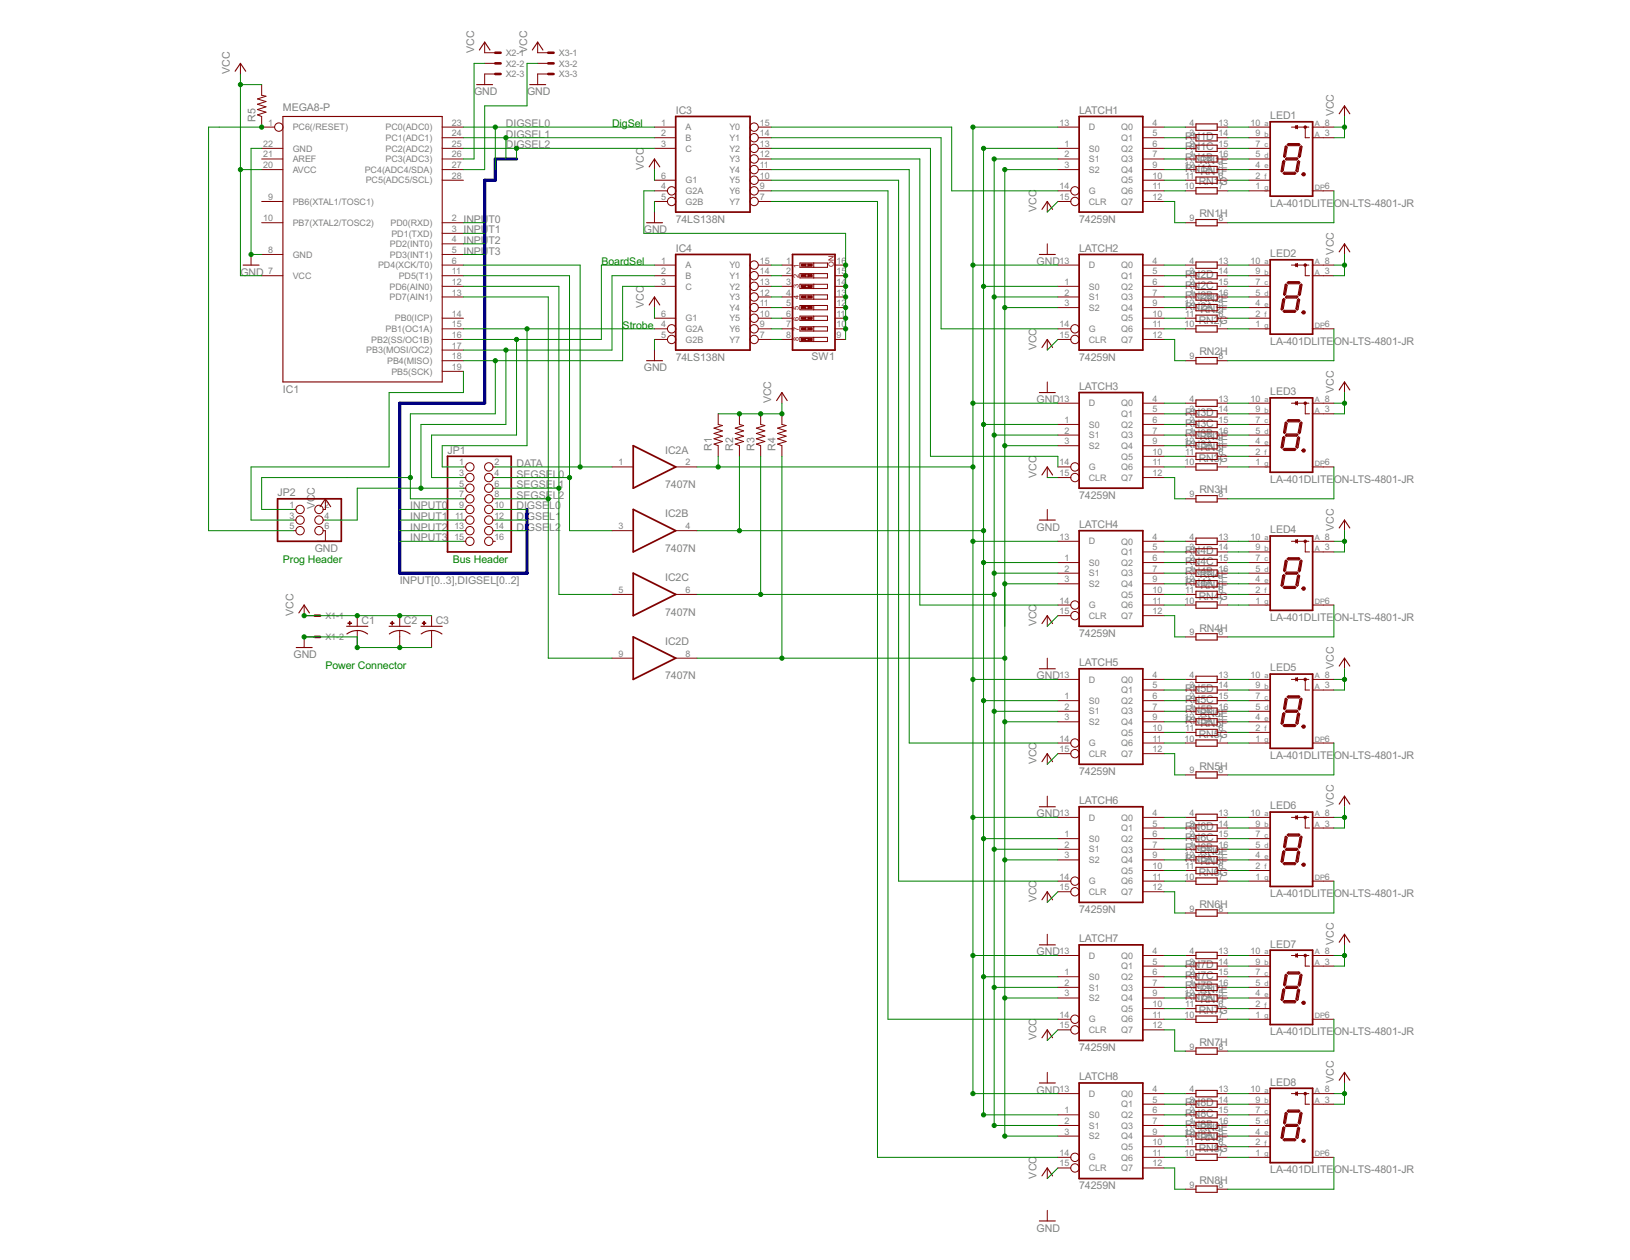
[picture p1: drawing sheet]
<svg xmlns="http://www.w3.org/2000/svg" width="279mm" height="216mm" viewBox="0 0 279 216" stroke-linecap="round" stroke-linejoin="round" font-family="sans-serif">
<defs><g id="words">
<g font-size="2" fill="#808080">
<text x="81.3" y="9" transform="rotate(-90 81.3 9)">VCC</text>
<text x="90.3" y="9" transform="rotate(-90 90.3 9)">VCC</text>
<text x="39.4" y="12.7" transform="rotate(-90 39.4 12.7)">VCC</text>
<text x="81.3" y="16.3">GND</text>
<text x="90.3" y="16.3">GND</text>
<text x="43.8" y="20.9" transform="rotate(-90 43.8 20.9)">R5</text>
<text x="48.5" y="19">MEGA8-P</text>
<text x="86.7" y="21.8">DIGSEL0</text>
<text x="86.7" y="23.6">DIGSEL1</text>
<text x="115.8" y="19.5">IC3</text>
<text x="185" y="19.5">LATCH1</text>
<text x="203.2" y="24">RN1D</text>
<text x="217.7" y="20.4">LED1</text>
<text x="228.6" y="20" transform="rotate(-90 228.6 20)">VCC</text>
<text x="86.7" y="25.4">DIGSEL2</text>
<text x="110.4" y="29.1" transform="rotate(-90 110.4 29.1)">VCC</text>
<text x="203.2" y="29.4">RN1A</text>
<text x="203.2" y="27.6">RN1B</text>
<text x="203.2" y="25.8">RN1C</text>
<text x="205.7" y="28.1">RN1E</text>
<text x="205.8" y="30">RN1F</text>
<text x="205.5" y="31.8">RN1G</text>
<text x="217.7" y="35.4">LA-401DLITEON-LTS-4801-JR</text>
<text x="79.4" y="38.2">INPUT0</text>
<text x="79.4" y="40">INPUT1</text>
<text x="79.4" y="41.8">INPUT2</text>
<text x="110.4" y="40">GND</text>
<text x="115.8" y="38.2">74LS138N</text>
<text x="177.7" y="36.3" transform="rotate(-90 177.7 36.3)">VCC</text>
<text x="185" y="38.2">74259N</text>
<text x="205.6" y="37.2">RN1H</text>
<text x="41.2" y="47.3">GND</text>
<text x="79.4" y="43.6">INPUT3</text>
<text x="115.8" y="43.2">IC4</text>
<text x="177.7" y="45.4">GND</text>
<text x="185" y="43.2">LATCH2</text>
<text x="203.2" y="47.6">RN2D</text>
<text x="217.7" y="44.1">LED2</text>
<text x="228.6" y="43.6" transform="rotate(-90 228.6 43.6)">VCC</text>
<text x="110.4" y="52.7" transform="rotate(-90 110.4 52.7)">VCC</text>
<text x="203.2" y="53.1">RN2A</text>
<text x="203.2" y="51.3">RN2B</text>
<text x="203.2" y="49.4">RN2C</text>
<text x="205.7" y="51.8">RN2E</text>
<text x="205.8" y="53.6">RN2F</text>
<text x="177.7" y="60" transform="rotate(-90 177.7 60)">VCC</text>
<text x="205.5" y="55.4">RN2G</text>
<text x="217.7" y="59.1">LA-401DLITEON-LTS-4801-JR</text>
<text x="110.4" y="63.6">GND</text>
<text x="115.8" y="61.8">74LS138N</text>
<text x="139.1" y="61.7">SW1</text>
<text x="185" y="61.8">74259N</text>
<text x="205.6" y="60.9">RN2H</text>
<text x="48.5" y="67.3">IC1</text>
<text x="132.2" y="69.1" transform="rotate(-90 132.2 69.1)">VCC</text>
<text x="177.7" y="69.1">GND</text>
<text x="185" y="66.8">LATCH3</text>
<text x="203.2" y="71.3">RN3D</text>
<text x="217.7" y="67.7">LED3</text>
<text x="228.6" y="67.3" transform="rotate(-90 228.6 67.3)">VCC</text>
<text x="76.7" y="77.7">JP1</text>
<text x="114" y="77.7">IC2A</text>
<text x="122" y="77.3" transform="rotate(-90 122 77.3)">R1</text>
<text x="125.7" y="77.3" transform="rotate(-90 125.7 77.3)">R2</text>
<text x="129.3" y="77.3" transform="rotate(-90 129.3 77.3)">R3</text>
<text x="132.9" y="77.3" transform="rotate(-90 132.9 77.3)">R4</text>
<text x="203.2" y="76.7">RN3A</text>
<text x="203.2" y="74.9">RN3B</text>
<text x="203.2" y="73.1">RN3C</text>
<text x="205.7" y="75.5">RN3E</text>
<text x="205.8" y="77.3">RN3F</text>
<text x="88.5" y="80">DATA</text>
<text x="88.5" y="81.8">SEGSEL0</text>
<text x="88.5" y="83.7">SEGSEL1</text>
<text x="114" y="83.7">7407N</text>
<text x="177.7" y="81.8" transform="rotate(-90 177.7 81.8)">VCC</text>
<text x="205.5" y="79.1">RN3G</text>
<text x="217.7" y="82.7">LA-401DLITEON-LTS-4801-JR</text>
<text x="47.6" y="85">JP2</text>
<text x="54" y="87.3" transform="rotate(-90 54 87.3)">VCC</text>
<text x="70.3" y="87.3">INPUT0</text>
<text x="70.3" y="89.1">INPUT1</text>
<text x="88.5" y="87.3">DIGSE</text>
<text x="88.5" y="89.1">DIGSE</text>
<text x="88.5" y="85.5">SEGSEL2</text>
<text x="94.1" y="87.3">L0</text>
<text x="94.1" y="89.1">L1</text>
<text x="114" y="88.7">IC2B</text>
<text x="185" y="85.5">74259N</text>
<text x="205.6" y="84.6">RN3H</text>
<text x="54" y="94.6">GND</text>
<text x="70.3" y="90.9">INPUT2</text>
<text x="70.3" y="92.7">INPUT3</text>
<text x="88.5" y="90.9">DIGSE</text>
<text x="94.1" y="90.9">L2</text>
<text x="114" y="94.6">7407N</text>
<text x="177.7" y="90.9">GND</text>
<text x="185" y="90.5">LATCH4</text>
<text x="203.2" y="94.9">RN4D</text>
<text x="217.7" y="91.4">LED4</text>
<text x="228.6" y="90.9" transform="rotate(-90 228.6 90.9)">VCC</text>
<text x="68.5" y="100">INPUT[0..3],DIGSEL[0..2]</text>
<text x="114" y="99.6">IC2C</text>
<text x="203.2" y="100.4">RN4A</text>
<text x="203.2" y="98.6">RN4B</text>
<text x="203.2" y="96.8">RN4C</text>
<text x="205.7" y="99.1">RN4E</text>
<text x="205.8" y="100.9">RN4F</text>
<text x="50.3" y="105.5" transform="rotate(-90 50.3 105.5)">VCC</text>
<text x="62" y="106.9">C1</text>
<text x="69.2" y="106.9">C2</text>
<text x="74.7" y="106.9">C3</text>
<text x="114" y="105.5">7407N</text>
<text x="177.7" y="107.3" transform="rotate(-90 177.7 107.3)">VCC</text>
<text x="205.5" y="102.8">RN4G</text>
<text x="217.7" y="106.4">LA-401DLITEON-LTS-4801-JR</text>
<text x="50.3" y="112.8">GND</text>
<text x="114" y="110.5">IC2D</text>
<text x="185" y="109.1">74259N</text>
<text x="205.6" y="108.2">RN4H</text>
<text x="114" y="116.4">7407N</text>
<text x="177.7" y="116.4">GND</text>
<text x="185" y="114.1">LATCH5</text>
<text x="203.2" y="118.6">RN5D</text>
<text x="217.7" y="115">LED5</text>
<text x="228.6" y="114.6" transform="rotate(-90 228.6 114.6)">VCC</text>
<text x="203.2" y="124.1">RN5A</text>
<text x="203.2" y="122.2">RN5B</text>
<text x="203.2" y="120.4">RN5C</text>
<text x="205.7" y="122.8">RN5E</text>
<text x="205.8" y="124.6">RN5F</text>
<text x="177.7" y="131" transform="rotate(-90 177.7 131)">VCC</text>
<text x="205.5" y="126.4">RN5G</text>
<text x="205.6" y="131.9">RN5H</text>
<text x="217.7" y="130.1">LA-401DLITEON-LTS-4801-JR</text>
<text x="185" y="132.8">74259N</text>
<text x="185" y="137.8">LATCH6</text>
<text x="177.7" y="140.1">GND</text>
<text x="203.2" y="142.2">RN6D</text>
<text x="217.7" y="138.7">LED6</text>
<text x="228.6" y="138.2" transform="rotate(-90 228.6 138.2)">VCC</text>
<text x="203.2" y="147.7">RN6A</text>
<text x="203.2" y="145.9">RN6B</text>
<text x="203.2" y="144.1">RN6C</text>
<text x="205.7" y="146.4">RN6E</text>
<text x="205.8" y="148.3">RN6F</text>
<text x="177.7" y="154.6" transform="rotate(-90 177.7 154.6)">VCC</text>
<text x="205.5" y="150.1">RN6G</text>
<text x="205.6" y="155.5">RN6H</text>
<text x="217.7" y="153.7">LA-401DLITEON-LTS-4801-JR</text>
<text x="185" y="156.4">74259N</text>
<text x="185" y="161.4">LATCH7</text>
<text x="228.6" y="161.9" transform="rotate(-90 228.6 161.9)">VCC</text>
<text x="177.7" y="163.7">GND</text>
<text x="203.2" y="167.7">RN7C</text>
<text x="203.2" y="165.9">RN7D</text>
<text x="217.7" y="162.4">LED7</text>
<text x="203.2" y="171.4">RN7A</text>
<text x="203.2" y="169.5">RN7B</text>
<text x="205.5" y="173.7">RN7G</text>
<text x="205.7" y="170.1">RN7E</text>
<text x="205.8" y="171.9">RN7F</text>
<text x="177.7" y="178.3" transform="rotate(-90 177.7 178.3)">VCC</text>
<text x="205.6" y="179.2">RN7H</text>
<text x="217.7" y="177.4">LA-401DLITEON-LTS-4801-JR</text>
<text x="185" y="180.1">74259N</text>
<text x="185" y="185.1">LATCH8</text>
<text x="228.6" y="185.6" transform="rotate(-90 228.6 185.6)">VCC</text>
<text x="177.7" y="187.4">GND</text>
<text x="203.2" y="191.4">RN8C</text>
<text x="203.2" y="189.6">RN8D</text>
<text x="217.7" y="186">LED8</text>
<text x="203.2" y="195">RN8A</text>
<text x="203.2" y="193.2">RN8B</text>
<text x="205.5" y="197.4">RN8G</text>
<text x="205.7" y="193.7">RN8E</text>
<text x="205.8" y="195.6">RN8F</text>
<text x="177.7" y="201.9" transform="rotate(-90 177.7 201.9)">VCC</text>
<text x="185" y="203.8">74259N</text>
<text x="205.6" y="202.8">RN8H</text>
<text x="217.7" y="201">LA-401DLITEON-LTS-4801-JR</text>
<text x="177.7" y="211">GND</text>
</g>
<g font-size="2" fill="#008000">
<text x="104.9" y="21.8">DigSel</text>
<text x="103.1" y="45.4">BoardSel</text>
<text x="106.7" y="56.4">Strobe</text>
<text x="48.5" y="96.4">Prog Header</text>
<text x="77.6" y="96.4">Bus Header</text>
<text x="55.8" y="114.6">Power Connector</text>
</g>
<g font-size="1.7" fill="#808080">
<text x="86.7" y="9.6">X2-1</text>
<text x="86.7" y="11.4">X2-2</text>
<text x="95.8" y="9.6">X3-1</text>
<text x="95.8" y="11.4">X3-2</text>
<text x="86.7" y="13.2">X2-3</text>
<text x="95.8" y="13.2">X3-3</text>
<text x="46" y="21.5">1</text>
<text x="50.2" y="22.3">PC6(/RESET)</text>
<text x="66.1" y="22.3">PC0(ADC0)</text>
<text x="77.5" y="23.3">24</text>
<text x="77.5" y="21.5">23</text>
<text x="113.3" y="21.5">1</text>
<text x="113.3" y="23.3">2</text>
<text x="117.5" y="22.3">A</text>
<text x="125" y="22.3">Y0</text>
<text x="130.2" y="23.3">14</text>
<text x="130.2" y="21.5">15</text>
<text x="181.6" y="21.5">13</text>
<text x="186.6" y="22.3">D</text>
<text x="192.2" y="22.3">Q0</text>
<text x="197.6" y="21.5">4</text>
<text x="197.6" y="23.3">5</text>
<text x="203.9" y="23.3">3</text>
<text x="203.9" y="21.5">4</text>
<text x="208.9" y="23.3">14</text>
<text x="208.9" y="21.5">13</text>
<text x="214.4" y="21.5">10</text>
<text x="215.2" y="23.3">9</text>
<text x="227.1" y="21.5">8</text>
<text x="227.1" y="23.3">3</text>
<text x="45.1" y="25.2">22</text>
<text x="45.1" y="27">21</text>
<text x="45.1" y="28.8">20</text>
<text x="50.2" y="26">GND</text>
<text x="50.2" y="27.8">AREF</text>
<text x="50.2" y="29.6">AVCC</text>
<text x="62.5" y="29.6">PC4(ADC4/SDA)</text>
<text x="66.1" y="27.8">PC3(ADC3)</text>
<text x="66.1" y="26">PC2(ADC2)</text>
<text x="66.1" y="24.1">PC1(ADC1)</text>
<text x="77.5" y="28.8">27</text>
<text x="77.5" y="27">26</text>
<text x="77.5" y="25.2">25</text>
<text x="113.3" y="25.2">3</text>
<text x="117.5" y="24.1">B</text>
<text x="117.5" y="26">C</text>
<text x="125" y="29.6">Y4</text>
<text x="125" y="27.8">Y3</text>
<text x="125" y="26">Y2</text>
<text x="125" y="24.1">Y1</text>
<text x="130.2" y="28.8">11</text>
<text x="130.2" y="27">12</text>
<text x="130.2" y="25.2">13</text>
<text x="182.5" y="25.2">1</text>
<text x="182.5" y="27">2</text>
<text x="182.5" y="28.8">3</text>
<text x="186.6" y="26">S0</text>
<text x="186.6" y="27.8">S1</text>
<text x="186.6" y="29.6">S2</text>
<text x="192.2" y="24.1">Q1</text>
<text x="192.2" y="26">Q2</text>
<text x="192.2" y="27.8">Q3</text>
<text x="192.2" y="29.6">Q4</text>
<text x="197.6" y="25.2">6</text>
<text x="197.6" y="27">7</text>
<text x="197.6" y="28.8">9</text>
<text x="203" y="28.8">12</text>
<text x="203.9" y="27">1</text>
<text x="203.9" y="25.2">2</text>
<text x="208.9" y="27">16</text>
<text x="208.9" y="25.2">15</text>
<text x="208.9" y="28.8">5</text>
<text x="215.2" y="27">5</text>
<text x="215.2" y="25.2">7</text>
<text x="215.2" y="28.8">4</text>
<text x="46" y="34.3">9</text>
<text x="50.2" y="35.1">PB6(XTAL1/TOSC1)</text>
<text x="62.7" y="31.4">PC5(ADC5/SCL)</text>
<text x="77.5" y="30.6">28</text>
<text x="113.3" y="32.4">4</text>
<text x="113.3" y="34.3">5</text>
<text x="113.3" y="30.6">6</text>
<text x="117.5" y="33.2">G2A</text>
<text x="117.5" y="35.1">G2B</text>
<text x="117.5" y="31.4">G1</text>
<text x="125" y="35.1">Y7</text>
<text x="125" y="33.2">Y6</text>
<text x="125" y="31.4">Y5</text>
<text x="130.2" y="34.3">7</text>
<text x="130.2" y="32.4">9</text>
<text x="130.2" y="30.6">10</text>
<text x="181.6" y="32.4">14</text>
<text x="181.6" y="34.3">15</text>
<text x="186.6" y="33.2">G</text>
<text x="186.6" y="35.1">CLR</text>
<text x="192.2" y="31.4">Q5</text>
<text x="192.2" y="33.2">Q6</text>
<text x="192.2" y="35.1">Q7</text>
<text x="197.6" y="30.6">10</text>
<text x="197.6" y="32.4">11</text>
<text x="197.6" y="34.3">12</text>
<text x="203" y="32.4">10</text>
<text x="203.2" y="30.6">11</text>
<text x="208.9" y="30.6">6</text>
<text x="208.9" y="32.4">7</text>
<text x="215.2" y="30.6">2</text>
<text x="215.2" y="32.4">1</text>
<text x="227.1" y="32.4">6</text>
<text x="45.1" y="37.9">10</text>
<text x="50.2" y="38.7">PB7(XTAL2/TOSC2)</text>
<text x="66.9" y="38.7">PD0(RXD)</text>
<text x="67.1" y="40.5">PD1(TXD)</text>
<text x="77.5" y="41.5">4</text>
<text x="77.5" y="39.7">3</text>
<text x="77.5" y="37.9">2</text>
<text x="203.9" y="37.9">9</text>
<text x="208.9" y="37.9">8</text>
<text x="46" y="43.4">8</text>
<text x="46" y="47">7</text>
<text x="50.2" y="44.2">GND</text>
<text x="50.2" y="47.8">VCC</text>
<text x="64.8" y="46">PD4(XCK/T0)</text>
<text x="66.8" y="44.2">PD3(INT1)</text>
<text x="66.8" y="42.3">PD2(INT0)</text>
<text x="68.3" y="47.8">PD5(T1)</text>
<text x="77.5" y="47">11</text>
<text x="77.5" y="45.2">6</text>
<text x="77.5" y="43.4">5</text>
<text x="113.3" y="45.2">1</text>
<text x="113.3" y="47">2</text>
<text x="117.5" y="46">A</text>
<text x="117.5" y="47.8">B</text>
<text x="125" y="47.8">Y1</text>
<text x="125" y="46">Y0</text>
<text x="130.2" y="47">14</text>
<text x="130.2" y="45.2">15</text>
<text x="134.7" y="45.2">1</text>
<text x="134.7" y="47">2</text>
<text x="143.4" y="47">15</text>
<text x="143.4" y="45.2">16</text>
<text x="181.6" y="45.2">13</text>
<text x="186.6" y="46">D</text>
<text x="192.2" y="46">Q0</text>
<text x="192.2" y="47.8">Q1</text>
<text x="197.6" y="45.2">4</text>
<text x="197.6" y="47">5</text>
<text x="203.9" y="47">3</text>
<text x="203.9" y="45.2">4</text>
<text x="208.9" y="47">14</text>
<text x="208.9" y="45.2">13</text>
<text x="214.4" y="45.2">10</text>
<text x="215.2" y="47">9</text>
<text x="227.1" y="45.2">8</text>
<text x="227.1" y="47">3</text>
<text x="66.8" y="51.4">PD7(AIN1)</text>
<text x="66.8" y="49.6">PD6(AIN0)</text>
<text x="77.5" y="50.6">13</text>
<text x="77.5" y="48.8">12</text>
<text x="113.3" y="48.8">3</text>
<text x="117.5" y="49.6">C</text>
<text x="125" y="53.3">Y4</text>
<text x="125" y="51.4">Y3</text>
<text x="125" y="49.6">Y2</text>
<text x="130.2" y="52.5">11</text>
<text x="130.2" y="50.6">12</text>
<text x="130.2" y="48.8">13</text>
<text x="134.7" y="48.8">3</text>
<text x="134.7" y="50.6">4</text>
<text x="134.7" y="52.5">5</text>
<text x="143.4" y="52.5">12</text>
<text x="143.4" y="50.6">13</text>
<text x="143.4" y="48.8">14</text>
<text x="182.5" y="48.8">1</text>
<text x="182.5" y="50.6">2</text>
<text x="182.5" y="52.5">3</text>
<text x="186.6" y="49.6">S0</text>
<text x="186.6" y="51.4">S1</text>
<text x="186.6" y="53.3">S2</text>
<text x="192.2" y="49.6">Q2</text>
<text x="192.2" y="51.4">Q3</text>
<text x="192.2" y="53.3">Q4</text>
<text x="197.6" y="48.8">6</text>
<text x="197.6" y="50.6">7</text>
<text x="197.6" y="52.5">9</text>
<text x="203" y="52.5">12</text>
<text x="203.9" y="50.6">1</text>
<text x="203.9" y="48.8">2</text>
<text x="208.9" y="50.6">16</text>
<text x="208.9" y="48.8">15</text>
<text x="208.9" y="52.5">5</text>
<text x="215.2" y="50.6">5</text>
<text x="215.2" y="48.8">7</text>
<text x="215.2" y="52.5">4</text>
<text x="63.6" y="58.7">PB2(SS/OC1B)</text>
<text x="66.1" y="56.9">PB1(OC1A)</text>
<text x="67.7" y="55.1">PB0(ICP)</text>
<text x="77.5" y="59.7">17</text>
<text x="77.5" y="57.9">16</text>
<text x="77.5" y="56.1">15</text>
<text x="77.5" y="54.3">14</text>
<text x="113.3" y="56.1">4</text>
<text x="113.3" y="57.9">5</text>
<text x="113.3" y="54.3">6</text>
<text x="117.5" y="56.9">G2A</text>
<text x="117.5" y="58.7">G2B</text>
<text x="117.5" y="55.1">G1</text>
<text x="125" y="58.7">Y7</text>
<text x="125" y="56.9">Y6</text>
<text x="125" y="55.1">Y5</text>
<text x="130.2" y="57.9">7</text>
<text x="130.2" y="56.1">9</text>
<text x="130.2" y="54.3">10</text>
<text x="134.7" y="54.3">6</text>
<text x="134.7" y="56.1">7</text>
<text x="134.7" y="57.9">8</text>
<text x="143.4" y="57.9">9</text>
<text x="143.4" y="56.1">10</text>
<text x="143.4" y="54.3">11</text>
<text x="181.6" y="56.1">14</text>
<text x="181.6" y="57.9">15</text>
<text x="186.6" y="56.9">G</text>
<text x="186.6" y="58.7">CLR</text>
<text x="192.2" y="55.1">Q5</text>
<text x="192.2" y="56.9">Q6</text>
<text x="192.2" y="58.7">Q7</text>
<text x="197.6" y="54.3">10</text>
<text x="197.6" y="56.1">11</text>
<text x="197.6" y="57.9">12</text>
<text x="203" y="56.1">10</text>
<text x="203.2" y="54.3">11</text>
<text x="208.9" y="54.3">6</text>
<text x="208.9" y="56.1">7</text>
<text x="215.2" y="54.3">2</text>
<text x="215.2" y="56.1">1</text>
<text x="227.1" y="56.1">6</text>
<text x="62.8" y="60.5">PB3(MOSI/OC2)</text>
<text x="66.3" y="62.4">PB4(MISO)</text>
<text x="67.1" y="64.2">PB5(SCK)</text>
<text x="77.5" y="63.4">19</text>
<text x="77.5" y="61.6">18</text>
<text x="203.9" y="61.6">9</text>
<text x="208.9" y="61.6">8</text>
<text x="181.6" y="68.8">13</text>
<text x="186.6" y="69.6">D</text>
<text x="192.2" y="69.6">Q0</text>
<text x="192.2" y="71.5">Q1</text>
<text x="197.6" y="68.8">4</text>
<text x="197.6" y="70.7">5</text>
<text x="203.9" y="70.7">3</text>
<text x="203.9" y="68.8">4</text>
<text x="208.9" y="70.7">14</text>
<text x="208.9" y="68.8">13</text>
<text x="214.4" y="68.8">10</text>
<text x="215.2" y="70.7">9</text>
<text x="227.1" y="68.8">8</text>
<text x="227.1" y="70.7">3</text>
<text x="182.5" y="72.5">1</text>
<text x="182.5" y="74.3">2</text>
<text x="182.5" y="76.1">3</text>
<text x="186.6" y="73.3">S0</text>
<text x="186.6" y="75.1">S1</text>
<text x="186.6" y="76.9">S2</text>
<text x="192.2" y="73.3">Q2</text>
<text x="192.2" y="75.1">Q3</text>
<text x="192.2" y="76.9">Q4</text>
<text x="197.6" y="72.5">6</text>
<text x="197.6" y="74.3">7</text>
<text x="197.6" y="76.1">9</text>
<text x="197.6" y="77.9">10</text>
<text x="203" y="76.1">12</text>
<text x="203.2" y="77.9">11</text>
<text x="203.9" y="74.3">1</text>
<text x="203.9" y="72.5">2</text>
<text x="208.9" y="74.3">16</text>
<text x="208.9" y="72.5">15</text>
<text x="208.9" y="76.1">5</text>
<text x="208.9" y="77.9">6</text>
<text x="215.2" y="77.9">2</text>
<text x="215.2" y="74.3">5</text>
<text x="215.2" y="72.5">7</text>
<text x="215.2" y="76.1">4</text>
<text x="78.7" y="79.8">1</text>
<text x="78.7" y="81.6">3</text>
<text x="78.7" y="83.4">5</text>
<text x="84.7" y="79.8">2</text>
<text x="84.7" y="81.6">4</text>
<text x="84.7" y="83.4">6</text>
<text x="106" y="79.8">1</text>
<text x="117.5" y="79.8">2</text>
<text x="181.6" y="79.8">14</text>
<text x="181.6" y="81.6">15</text>
<text x="186.6" y="80.6">G</text>
<text x="186.6" y="82.4">CLR</text>
<text x="192.2" y="78.7">Q5</text>
<text x="192.2" y="80.6">Q6</text>
<text x="192.2" y="82.4">Q7</text>
<text x="197.6" y="79.8">11</text>
<text x="197.6" y="81.6">12</text>
<text x="203" y="79.8">10</text>
<text x="208.9" y="79.8">7</text>
<text x="215.2" y="79.8">1</text>
<text x="227.1" y="79.8">6</text>
<text x="49.6" y="87">1</text>
<text x="49.6" y="88.9">3</text>
<text x="55.6" y="87">2</text>
<text x="55.6" y="88.9">4</text>
<text x="78" y="88.9">11</text>
<text x="78.7" y="85.2">7</text>
<text x="78.7" y="87">9</text>
<text x="84.7" y="85.2">8</text>
<text x="84.7" y="87">10</text>
<text x="84.7" y="88.9">12</text>
<text x="203.9" y="85.2">9</text>
<text x="208.9" y="85.2">8</text>
<text x="49.6" y="90.7">5</text>
<text x="55.6" y="90.7">6</text>
<text x="77.9" y="90.7">13</text>
<text x="77.9" y="92.5">15</text>
<text x="84.7" y="90.7">14</text>
<text x="84.7" y="92.5">16</text>
<text x="106" y="90.7">3</text>
<text x="117.5" y="90.7">4</text>
<text x="181.6" y="92.5">13</text>
<text x="186.6" y="93.3">D</text>
<text x="192.2" y="93.3">Q0</text>
<text x="192.2" y="95.1">Q1</text>
<text x="197.6" y="92.5">4</text>
<text x="197.6" y="94.3">5</text>
<text x="203.9" y="94.3">3</text>
<text x="203.9" y="92.5">4</text>
<text x="208.9" y="94.3">14</text>
<text x="208.9" y="92.5">13</text>
<text x="214.4" y="92.5">10</text>
<text x="215.2" y="94.3">9</text>
<text x="227.1" y="92.5">8</text>
<text x="227.1" y="94.3">3</text>
<text x="106" y="101.6">5</text>
<text x="117.5" y="101.6">6</text>
<text x="182.5" y="96.1">1</text>
<text x="182.5" y="98">2</text>
<text x="182.5" y="99.8">3</text>
<text x="186.6" y="96.9">S0</text>
<text x="186.6" y="98.8">S1</text>
<text x="186.6" y="100.6">S2</text>
<text x="192.2" y="96.9">Q2</text>
<text x="192.2" y="98.8">Q3</text>
<text x="192.2" y="100.6">Q4</text>
<text x="197.6" y="96.1">6</text>
<text x="197.6" y="98">7</text>
<text x="197.6" y="99.8">9</text>
<text x="197.6" y="101.6">10</text>
<text x="203" y="99.8">12</text>
<text x="203.2" y="101.6">11</text>
<text x="203.9" y="98">1</text>
<text x="203.9" y="96.1">2</text>
<text x="208.9" y="98">16</text>
<text x="208.9" y="96.1">15</text>
<text x="208.9" y="99.8">5</text>
<text x="208.9" y="101.6">6</text>
<text x="215.2" y="101.6">2</text>
<text x="215.2" y="98">5</text>
<text x="215.2" y="96.1">7</text>
<text x="215.2" y="99.8">4</text>
<text x="55.8" y="106">X1-1</text>
<text x="181.6" y="103.4">14</text>
<text x="181.6" y="105.2">15</text>
<text x="186.6" y="104.2">G</text>
<text x="186.6" y="106">CLR</text>
<text x="192.2" y="102.4">Q5</text>
<text x="192.2" y="104.2">Q6</text>
<text x="192.2" y="106">Q7</text>
<text x="197.6" y="103.4">11</text>
<text x="197.6" y="105.2">12</text>
<text x="203" y="103.4">10</text>
<text x="208.9" y="103.4">7</text>
<text x="215.2" y="103.4">1</text>
<text x="227.1" y="103.4">6</text>
<text x="55.8" y="109.7">X1-2</text>
<text x="106" y="112.5">9</text>
<text x="117.5" y="112.5">8</text>
<text x="203.9" y="108.9">9</text>
<text x="208.9" y="108.9">8</text>
<text x="181.6" y="116.2">13</text>
<text x="182.5" y="119.8">1</text>
<text x="186.6" y="117">D</text>
<text x="192.2" y="117">Q0</text>
<text x="192.2" y="118.8">Q1</text>
<text x="197.6" y="116.2">4</text>
<text x="197.6" y="118">5</text>
<text x="197.6" y="119.8">6</text>
<text x="203.9" y="119.8">2</text>
<text x="203.9" y="118">3</text>
<text x="203.9" y="116.2">4</text>
<text x="208.9" y="119.8">15</text>
<text x="208.9" y="118">14</text>
<text x="208.9" y="116.2">13</text>
<text x="214.4" y="116.2">10</text>
<text x="215.2" y="118">9</text>
<text x="215.2" y="119.8">7</text>
<text x="227.1" y="116.2">8</text>
<text x="227.1" y="118">3</text>
<text x="182.5" y="121.6">2</text>
<text x="182.5" y="123.4">3</text>
<text x="186.6" y="120.6">S0</text>
<text x="186.6" y="122.4">S1</text>
<text x="186.6" y="124.2">S2</text>
<text x="192.2" y="120.6">Q2</text>
<text x="192.2" y="122.4">Q3</text>
<text x="192.2" y="124.2">Q4</text>
<text x="197.6" y="121.6">7</text>
<text x="197.6" y="123.4">9</text>
<text x="197.6" y="125.3">10</text>
<text x="203" y="123.4">12</text>
<text x="203.2" y="125.3">11</text>
<text x="203.9" y="121.6">1</text>
<text x="208.9" y="121.6">16</text>
<text x="208.9" y="123.4">5</text>
<text x="208.9" y="125.3">6</text>
<text x="215.2" y="125.3">2</text>
<text x="215.2" y="121.6">5</text>
<text x="215.2" y="123.4">4</text>
<text x="181.6" y="127.1">14</text>
<text x="181.6" y="128.9">15</text>
<text x="186.6" y="127.9">G</text>
<text x="186.6" y="129.7">CLR</text>
<text x="192.2" y="126.1">Q5</text>
<text x="192.2" y="127.9">Q6</text>
<text x="192.2" y="129.7">Q7</text>
<text x="197.6" y="127.1">11</text>
<text x="197.6" y="128.9">12</text>
<text x="203" y="127.1">10</text>
<text x="208.9" y="127.1">7</text>
<text x="215.2" y="127.1">1</text>
<text x="227.1" y="127.1">6</text>
<text x="203.9" y="132.5">9</text>
<text x="208.9" y="132.5">8</text>
<text x="181.6" y="139.8">13</text>
<text x="182.5" y="143.5">1</text>
<text x="186.6" y="140.6">D</text>
<text x="192.2" y="140.6">Q0</text>
<text x="192.2" y="142.4">Q1</text>
<text x="197.6" y="139.8">4</text>
<text x="197.6" y="141.6">5</text>
<text x="197.6" y="143.5">6</text>
<text x="203.9" y="143.5">2</text>
<text x="203.9" y="141.6">3</text>
<text x="203.9" y="139.8">4</text>
<text x="208.9" y="143.5">15</text>
<text x="208.9" y="141.6">14</text>
<text x="208.9" y="139.8">13</text>
<text x="214.4" y="139.8">10</text>
<text x="215.2" y="141.6">9</text>
<text x="215.2" y="143.5">7</text>
<text x="227.1" y="139.8">8</text>
<text x="227.1" y="141.6">3</text>
<text x="182.5" y="145.3">2</text>
<text x="182.5" y="147.1">3</text>
<text x="186.6" y="144.3">S0</text>
<text x="186.6" y="146.1">S1</text>
<text x="186.6" y="147.9">S2</text>
<text x="192.2" y="144.3">Q2</text>
<text x="192.2" y="146.1">Q3</text>
<text x="192.2" y="147.9">Q4</text>
<text x="192.2" y="149.7">Q5</text>
<text x="197.6" y="145.3">7</text>
<text x="197.6" y="147.1">9</text>
<text x="197.6" y="148.9">10</text>
<text x="203" y="147.1">12</text>
<text x="203.2" y="148.9">11</text>
<text x="203.9" y="145.3">1</text>
<text x="208.9" y="145.3">16</text>
<text x="208.9" y="147.1">5</text>
<text x="208.9" y="148.9">6</text>
<text x="215.2" y="148.9">2</text>
<text x="215.2" y="145.3">5</text>
<text x="215.2" y="147.1">4</text>
<text x="181.6" y="150.7">14</text>
<text x="181.6" y="152.6">15</text>
<text x="186.6" y="151.5">G</text>
<text x="186.6" y="153.4">CLR</text>
<text x="192.2" y="151.5">Q6</text>
<text x="192.2" y="153.4">Q7</text>
<text x="197.6" y="150.7">11</text>
<text x="197.6" y="152.6">12</text>
<text x="203" y="150.7">10</text>
<text x="208.9" y="150.7">7</text>
<text x="215.2" y="150.7">1</text>
<text x="227.1" y="150.7">6</text>
<text x="203.9" y="156.2">9</text>
<text x="208.9" y="156.2">8</text>
<text x="181.6" y="163.5">13</text>
<text x="182.5" y="167.1">1</text>
<text x="186.6" y="167.9">S0</text>
<text x="186.6" y="164.3">D</text>
<text x="192.2" y="164.3">Q0</text>
<text x="192.2" y="166.1">Q1</text>
<text x="192.2" y="167.9">Q2</text>
<text x="197.6" y="163.5">4</text>
<text x="197.6" y="165.3">5</text>
<text x="197.6" y="167.1">6</text>
<text x="203.9" y="167.1">2</text>
<text x="203.9" y="165.3">3</text>
<text x="203.9" y="163.5">4</text>
<text x="208.9" y="167.1">15</text>
<text x="208.9" y="165.3">14</text>
<text x="208.9" y="163.5">13</text>
<text x="214.4" y="163.5">10</text>
<text x="215.2" y="165.3">9</text>
<text x="215.2" y="167.1">7</text>
<text x="227.1" y="163.5">8</text>
<text x="227.1" y="165.3">3</text>
<text x="182.5" y="168.9">2</text>
<text x="182.5" y="170.7">3</text>
<text x="186.6" y="169.7">S1</text>
<text x="186.6" y="171.5">S2</text>
<text x="192.2" y="169.7">Q3</text>
<text x="192.2" y="171.6">Q4</text>
<text x="192.2" y="173.4">Q5</text>
<text x="197.6" y="168.9">7</text>
<text x="197.6" y="170.7">9</text>
<text x="197.6" y="172.6">10</text>
<text x="203" y="170.7">12</text>
<text x="203.2" y="172.6">11</text>
<text x="203.9" y="168.9">1</text>
<text x="208.9" y="168.9">16</text>
<text x="208.9" y="170.7">5</text>
<text x="208.9" y="172.6">6</text>
<text x="215.2" y="172.6">2</text>
<text x="215.2" y="168.9">5</text>
<text x="215.2" y="170.7">4</text>
<text x="181.6" y="174.4">14</text>
<text x="181.6" y="176.2">15</text>
<text x="186.6" y="175.2">G</text>
<text x="186.6" y="177">CLR</text>
<text x="192.2" y="175.2">Q6</text>
<text x="192.2" y="177">Q7</text>
<text x="197.6" y="174.4">11</text>
<text x="197.6" y="176.2">12</text>
<text x="203" y="174.4">10</text>
<text x="203.9" y="179.8">9</text>
<text x="208.9" y="174.4">7</text>
<text x="208.9" y="179.8">8</text>
<text x="215.2" y="174.4">1</text>
<text x="227.1" y="174.4">6</text>
<text x="181.6" y="187.1">13</text>
<text x="182.5" y="190.8">1</text>
<text x="186.6" y="191.6">S0</text>
<text x="186.6" y="187.9">D</text>
<text x="192.2" y="187.9">Q0</text>
<text x="192.2" y="189.8">Q1</text>
<text x="192.2" y="191.6">Q2</text>
<text x="197.6" y="187.1">4</text>
<text x="197.6" y="188.9">5</text>
<text x="197.6" y="190.8">6</text>
<text x="203.9" y="190.8">2</text>
<text x="203.9" y="188.9">3</text>
<text x="203.9" y="187.1">4</text>
<text x="208.9" y="190.8">15</text>
<text x="208.9" y="188.9">14</text>
<text x="208.9" y="187.1">13</text>
<text x="214.4" y="187.1">10</text>
<text x="215.2" y="188.9">9</text>
<text x="215.2" y="190.8">7</text>
<text x="227.1" y="187.1">8</text>
<text x="227.1" y="188.9">3</text>
<text x="182.5" y="192.6">2</text>
<text x="182.5" y="194.4">3</text>
<text x="186.6" y="193.4">S1</text>
<text x="186.6" y="195.2">S2</text>
<text x="192.2" y="193.4">Q3</text>
<text x="192.2" y="195.2">Q4</text>
<text x="192.2" y="197">Q5</text>
<text x="197.6" y="192.6">7</text>
<text x="197.6" y="194.4">9</text>
<text x="197.6" y="196.2">10</text>
<text x="203" y="194.4">12</text>
<text x="203.2" y="196.2">11</text>
<text x="203.9" y="192.6">1</text>
<text x="208.9" y="192.6">16</text>
<text x="208.9" y="194.4">5</text>
<text x="208.9" y="196.2">6</text>
<text x="215.2" y="196.2">2</text>
<text x="215.2" y="192.6">5</text>
<text x="215.2" y="194.4">4</text>
<text x="181.6" y="198">14</text>
<text x="181.6" y="199.9">15</text>
<text x="186.6" y="198.8">G</text>
<text x="186.6" y="200.7">CLR</text>
<text x="192.2" y="198.9">Q6</text>
<text x="192.2" y="200.7">Q7</text>
<text x="197.6" y="198">11</text>
<text x="197.6" y="199.9">12</text>
<text x="203" y="198">10</text>
<text x="203.9" y="203.5">9</text>
<text x="208.9" y="198">7</text>
<text x="208.9" y="203.5">8</text>
<text x="215.2" y="198">1</text>
<text x="227.1" y="198">6</text>
</g>
<g font-size="1.4" fill="#808080">
<text x="216.7" y="21.6">a</text>
<text x="216.7" y="23.4">b</text>
<text x="225.4" y="21.6">A</text>
<text x="225.4" y="23.4">A</text>
<text x="216.7" y="25.2">c</text>
<text x="216.7" y="27.1">d</text>
<text x="216.7" y="28.9">e</text>
<text x="216.7" y="30.7">f</text>
<text x="216.7" y="32.5">g</text>
<text x="225.4" y="32.5">DP</text>
<text x="216.7" y="45.3">a</text>
<text x="216.7" y="47.1">b</text>
<text x="225.4" y="45.3">A</text>
<text x="225.4" y="47.1">A</text>
<text x="216.7" y="48.9">c</text>
<text x="216.7" y="50.7">d</text>
<text x="216.7" y="52.5">e</text>
<text x="216.7" y="54.4">f</text>
<text x="216.7" y="56.2">g</text>
<text x="225.4" y="56.2">DP</text>
<text x="216.7" y="68.9">a</text>
<text x="216.7" y="70.7">b</text>
<text x="225.4" y="68.9">A</text>
<text x="225.4" y="70.7">A</text>
<text x="216.7" y="72.5">c</text>
<text x="216.7" y="74.4">d</text>
<text x="216.7" y="76.2">e</text>
<text x="216.7" y="78">f</text>
<text x="216.7" y="79.8">g</text>
<text x="225.4" y="79.8">DP</text>
<text x="216.7" y="92.6">a</text>
<text x="216.7" y="94.4">b</text>
<text x="225.4" y="92.6">A</text>
<text x="225.4" y="94.4">A</text>
<text x="216.7" y="96.2">c</text>
<text x="216.7" y="98">d</text>
<text x="216.7" y="99.8">e</text>
<text x="216.7" y="101.7">f</text>
<text x="216.7" y="103.5">g</text>
<text x="225.4" y="103.5">DP</text>
<text x="216.7" y="116.2">a</text>
<text x="216.7" y="118">b</text>
<text x="216.7" y="119.9">c</text>
<text x="225.4" y="116.2">A</text>
<text x="225.4" y="118">A</text>
<text x="216.7" y="121.7">d</text>
<text x="216.7" y="123.5">e</text>
<text x="216.7" y="125.3">f</text>
<text x="216.7" y="127.1">g</text>
<text x="225.4" y="127.1">DP</text>
<text x="216.7" y="139.9">a</text>
<text x="216.7" y="141.7">b</text>
<text x="216.7" y="143.5">c</text>
<text x="225.4" y="139.9">A</text>
<text x="225.4" y="141.7">A</text>
<text x="216.7" y="145.3">d</text>
<text x="216.7" y="147.2">e</text>
<text x="216.7" y="149">f</text>
<text x="216.7" y="150.8">g</text>
<text x="225.4" y="150.8">DP</text>
<text x="216.7" y="163.5">a</text>
<text x="216.7" y="165.4">b</text>
<text x="216.7" y="167.2">c</text>
<text x="225.4" y="163.5">A</text>
<text x="225.4" y="165.4">A</text>
<text x="216.7" y="169">d</text>
<text x="216.7" y="170.8">e</text>
<text x="216.7" y="172.6">f</text>
<text x="216.7" y="174.5">g</text>
<text x="225.4" y="174.5">DP</text>
<text x="216.7" y="187.2">a</text>
<text x="216.7" y="189">b</text>
<text x="216.7" y="190.8">c</text>
<text x="225.4" y="187.2">A</text>
<text x="225.4" y="189">A</text>
<text x="216.7" y="192.7">d</text>
<text x="216.7" y="194.5">e</text>
<text x="216.7" y="196.3">f</text>
<text x="216.7" y="198.1">g</text>
<text x="225.4" y="198.1">DP</text>
</g>
<g font-size="1.4" fill="#800000">
<text x="136.9" y="47.6" transform="rotate(-90 136.9 47.6)">2</text>
<text x="136.9" y="45.9" transform="rotate(-90 136.9 45.9)">1</text>
<text x="142.9" y="45.8" transform="rotate(-90 142.9 45.8)">ON</text>
<text x="136.9" y="53.1" transform="rotate(-90 136.9 53.1)">5</text>
<text x="136.9" y="51.2" transform="rotate(-90 136.9 51.2)">4</text>
<text x="136.9" y="49.4" transform="rotate(-90 136.9 49.4)">3</text>
<text x="136.9" y="58.5" transform="rotate(-90 136.9 58.5)">8</text>
<text x="136.9" y="56.8" transform="rotate(-90 136.9 56.8)">7</text>
<text x="136.9" y="55" transform="rotate(-90 136.9 55)">6</text>
</g>
</g></defs>
<g fill="#800000" stroke="#800000" stroke-width=".19">
<path d="M48.5 20h27.3z"/>
<path d="M75.8 20v45.4z"/>
<path d="M48.5 65.4h27.3z"/>
<path d="M48.5 20v45.4z"/>
<path d="M41.7 45.4h2.7z"/>
<path d="M41.2 10.9l.9 1.3z"/>
<path d="M41.2 10.9l-.9 1.3z"/>
<path d="M112.2 27.2l.9 1.4z"/>
<path d="M112.2 27.2l-.9 1.4z"/>
<path d="M112.2 50.9l.9 1.4z"/>
<path d="M112.2 50.9l-.9 1.4z"/>
<path d="M110.8 38.2h2.8z"/>
<path d="M110.8 61.8h2.8z"/>
<path d="M134 67.3l.9 1.3z"/>
<path d="M134 67.3l-.9 1.3z"/>
<path d="M205 27.8h3.6z"/>
<path d="M205 26.7h3.6z"/>
<path d="M208.6 26.7v1.1z"/>
<path d="M205 26.7v1.1z"/>
<path d="M205 26h3.6z"/>
<path d="M205 24.9h3.6z"/>
<path d="M208.6 24.9v1.1z"/>
<path d="M205 24.9v1.1z"/>
<path d="M205 24.2h3.6z"/>
<path d="M205 23.1h3.6z"/>
<path d="M208.6 23.1v1.1z"/>
<path d="M205 23.1v1.1z"/>
<path d="M205 22.3h3.6z"/>
<path d="M205 21.2h3.6z"/>
<path d="M208.6 21.2v1.1z"/>
<path d="M205 21.2v1.1z"/>
<path d="M205 28.5h3.6z"/>
<path d="M205 29.6h3.6z"/>
<path d="M205 28.5v1.1z"/>
<path d="M208.6 28.5v1.1z"/>
<path d="M205 30.3h3.6z"/>
<path d="M205 31.4h3.6z"/>
<path d="M205 30.3v1.1z"/>
<path d="M208.6 30.3v1.1z"/>
<path d="M205 32.2h3.6z"/>
<path d="M205 33.2h3.6z"/>
<path d="M205 32.2v1z"/>
<path d="M208.6 32.2v1z"/>
<path d="M205 37.6h3.6z"/>
<path d="M205 38.7h3.6z"/>
<path d="M205 37.6v1.1z"/>
<path d="M208.6 37.6v1.1z"/>
<path d="M230.5 18.1l.9 1.4z"/>
<path d="M230.5 18.1l-.9 1.4z"/>
<path d="M179.5 34.5l.9 1.4z"/>
<path d="M179.5 34.5l-.9 1.4z"/>
<path d="M230.5 41.8l.9 1.4z"/>
<path d="M230.5 41.8l-.9 1.4z"/>
<path d="M179.5 58.2l.9 1.3z"/>
<path d="M179.5 58.2l-.9 1.3z"/>
<path d="M230.5 65.4l.9 1.4z"/>
<path d="M230.5 65.4l-.9 1.4z"/>
<path d="M179.5 80l.9 1.4z"/>
<path d="M179.5 80l-.9 1.4z"/>
<path d="M230.5 89.1l.9 1.4z"/>
<path d="M230.5 89.1l-.9 1.4z"/>
<path d="M179.5 105.5l.9 1.3z"/>
<path d="M179.5 105.5l-.9 1.3z"/>
<path d="M230.5 112.8l.9 1.3z"/>
<path d="M230.5 112.8l-.9 1.3z"/>
<path d="M179.5 129.1l.9 1.4z"/>
<path d="M179.5 129.1l-.9 1.4z"/>
<path d="M230.5 136.4l.9 1.4z"/>
<path d="M230.5 136.4l-.9 1.4z"/>
<path d="M179.5 152.8l.9 1.4z"/>
<path d="M179.5 152.8l-.9 1.4z"/>
<path d="M230.5 160.1l.9 1.4z"/>
<path d="M230.5 160.1l-.9 1.4z"/>
<path d="M179.5 176.5l.9 1.3z"/>
<path d="M179.5 176.5l-.9 1.3z"/>
<path d="M230.5 183.7l.9 1.4z"/>
<path d="M230.5 183.7l-.9 1.4z"/>
<path d="M179.5 200.1l.9 1.4z"/>
<path d="M179.5 200.1l-.9 1.4z"/>
<path d="M205 51.4h3.6z"/>
<path d="M205 50.4h3.6z"/>
<path d="M208.6 50.4v1z"/>
<path d="M205 50.4v1z"/>
<path d="M205 49.6h3.6z"/>
<path d="M205 48.5h3.6z"/>
<path d="M208.6 48.5v1.1z"/>
<path d="M205 48.5v1.1z"/>
<path d="M205 47.8h3.6z"/>
<path d="M205 46.7h3.6z"/>
<path d="M208.6 46.7v1.1z"/>
<path d="M205 46.7v1.1z"/>
<path d="M205 46h3.6z"/>
<path d="M205 44.9h3.6z"/>
<path d="M208.6 44.9v1.1z"/>
<path d="M205 44.9v1.1z"/>
<path d="M205 52.2h3.6z"/>
<path d="M205 53.3h3.6z"/>
<path d="M205 52.2v1.1z"/>
<path d="M208.6 52.2v1.1z"/>
<path d="M205 54h3.6z"/>
<path d="M205 55.1h3.6z"/>
<path d="M205 54v1.1z"/>
<path d="M208.6 54v1.1z"/>
<path d="M205 55.8h3.6z"/>
<path d="M205 56.9h3.6z"/>
<path d="M205 55.8v1.1z"/>
<path d="M208.6 55.8v1.1z"/>
<path d="M205 61.3h3.6z"/>
<path d="M205 62.4h3.6z"/>
<path d="M205 61.3v1.1z"/>
<path d="M208.6 61.3v1.1z"/>
<path d="M205 75.1h3.6z"/>
<path d="M205 74h3.6z"/>
<path d="M208.6 74v1.1z"/>
<path d="M205 74v1.1z"/>
<path d="M205 73.3h3.6z"/>
<path d="M205 72.2h3.6z"/>
<path d="M208.6 72.2v1.1z"/>
<path d="M205 72.2v1.1z"/>
<path d="M205 71.5h3.6z"/>
<path d="M205 70.4h3.6z"/>
<path d="M208.6 70.4v1.1z"/>
<path d="M205 70.4v1.1z"/>
<path d="M205 69.6h3.6z"/>
<path d="M205 68.5h3.6z"/>
<path d="M208.6 68.5v1.1z"/>
<path d="M205 68.5v1.1z"/>
<path d="M205 75.8h3.6z"/>
<path d="M205 76.9h3.6z"/>
<path d="M205 75.8v1.1z"/>
<path d="M208.6 75.8v1.1z"/>
<path d="M205 77.6h3.6z"/>
<path d="M205 78.7h3.6z"/>
<path d="M205 77.6v1.1z"/>
<path d="M208.6 77.6v1.1z"/>
<path d="M205 79.5h3.6z"/>
<path d="M205 80.6h3.6z"/>
<path d="M205 79.5v1.1z"/>
<path d="M208.6 79.5v1.1z"/>
<path d="M205 84.9h3.6z"/>
<path d="M205 86h3.6z"/>
<path d="M205 84.9v1.1z"/>
<path d="M208.6 84.9v1.1z"/>
<path d="M205 98.8h3.6z"/>
<path d="M205 97.7h3.6z"/>
<path d="M208.6 97.7v1.1z"/>
<path d="M205 97.7v1.1z"/>
<path d="M205 96.9h3.6z"/>
<path d="M205 95.8h3.6z"/>
<path d="M208.6 95.8v1.1z"/>
<path d="M205 95.8v1.1z"/>
<path d="M205 95.1h3.6z"/>
<path d="M205 94h3.6z"/>
<path d="M208.6 94v1.1z"/>
<path d="M205 94v1.1z"/>
<path d="M205 93.3h3.6z"/>
<path d="M205 92.2h3.6z"/>
<path d="M208.6 92.2v1.1z"/>
<path d="M205 92.2v1.1z"/>
<path d="M205 99.5h3.6z"/>
<path d="M205 100.6h3.6z"/>
<path d="M205 99.5v1.1z"/>
<path d="M208.6 99.5v1.1z"/>
<path d="M205 101.3h3.6z"/>
<path d="M205 102.4h3.6z"/>
<path d="M205 101.3v1.1z"/>
<path d="M208.6 101.3v1.1z"/>
<path d="M205 103.1h3.6z"/>
<path d="M205 104.2h3.6z"/>
<path d="M205 103.1v1.1z"/>
<path d="M208.6 103.1v1.1z"/>
<path d="M205 108.6h3.6z"/>
<path d="M205 109.7h3.6z"/>
<path d="M205 108.6v1.1z"/>
<path d="M208.6 108.6v1.1z"/>
<path d="M205 122.4h3.6z"/>
<path d="M205 121.3h3.6z"/>
<path d="M208.6 121.3v1.1z"/>
<path d="M205 121.3v1.1z"/>
<path d="M205 120.6h3.6z"/>
<path d="M205 119.5h3.6z"/>
<path d="M208.6 119.5v1.1z"/>
<path d="M205 119.5v1.1z"/>
<path d="M205 118.8h3.6z"/>
<path d="M205 117.7h3.6z"/>
<path d="M208.6 117.7v1.1z"/>
<path d="M205 117.7v1.1z"/>
<path d="M205 116.9h3.6z"/>
<path d="M205 115.9h3.6z"/>
<path d="M208.6 115.9v1z"/>
<path d="M205 115.9v1z"/>
<path d="M205 123.1h3.6z"/>
<path d="M205 124.2h3.6z"/>
<path d="M205 123.1v1.1z"/>
<path d="M208.6 123.1v1.1z"/>
<path d="M205 125h3.6z"/>
<path d="M205 126h3.6z"/>
<path d="M205 125v1z"/>
<path d="M208.6 125v1z"/>
<path d="M205 126.8h3.6z"/>
<path d="M205 127.9h3.6z"/>
<path d="M205 126.8v1.1z"/>
<path d="M208.6 126.8v1.1z"/>
<path d="M205 132.2h3.6z"/>
<path d="M205 133.3h3.6z"/>
<path d="M205 132.2v1.1z"/>
<path d="M208.6 132.2v1.1z"/>
<path d="M205 146.1h3.6z"/>
<path d="M205 145h3.6z"/>
<path d="M208.6 145v1.1z"/>
<path d="M205 145v1.1z"/>
<path d="M205 144.3h3.6z"/>
<path d="M205 143.2h3.6z"/>
<path d="M208.6 143.2v1.1z"/>
<path d="M205 143.2v1.1z"/>
<path d="M205 142.4h3.6z"/>
<path d="M205 141.3h3.6z"/>
<path d="M208.6 141.3v1.1z"/>
<path d="M205 141.3v1.1z"/>
<path d="M205 140.6h3.6z"/>
<path d="M205 139.5h3.6z"/>
<path d="M208.6 139.5v1.1z"/>
<path d="M205 139.5v1.1z"/>
<path d="M205 146.8h3.6z"/>
<path d="M205 147.9h3.6z"/>
<path d="M205 146.8v1.1z"/>
<path d="M208.6 146.8v1.1z"/>
<path d="M205 148.6h3.6z"/>
<path d="M205 149.7h3.6z"/>
<path d="M205 148.6v1.1z"/>
<path d="M208.6 148.6v1.1z"/>
<path d="M205 150.4h3.6z"/>
<path d="M205 151.5h3.6z"/>
<path d="M205 150.4v1.1z"/>
<path d="M208.6 150.4v1.1z"/>
<path d="M205 155.9h3.6z"/>
<path d="M205 157h3.6z"/>
<path d="M205 155.9v1.1z"/>
<path d="M208.6 155.9v1.1z"/>
<path d="M205 169.7h3.6z"/>
<path d="M205 168.6h3.6z"/>
<path d="M208.6 168.6v1.1z"/>
<path d="M205 168.6v1.1z"/>
<path d="M205 167.9h3.6z"/>
<path d="M205 166.8h3.6z"/>
<path d="M208.6 166.8v1.1z"/>
<path d="M205 166.8v1.1z"/>
<path d="M205 166.1h3.6z"/>
<path d="M205 165h3.6z"/>
<path d="M208.6 165v1.1z"/>
<path d="M205 165v1.1z"/>
<path d="M205 164.3h3.6z"/>
<path d="M205 163.2h3.6z"/>
<path d="M208.6 163.2v1.1z"/>
<path d="M205 163.2v1.1z"/>
<path d="M205 170.5h3.6z"/>
<path d="M205 171.6h3.6z"/>
<path d="M205 170.5v1.1z"/>
<path d="M208.6 170.5v1.1z"/>
<path d="M205 172.3h3.6z"/>
<path d="M205 173.4h3.6z"/>
<path d="M205 172.3v1.1z"/>
<path d="M208.6 172.3v1.1z"/>
<path d="M205 174.1h3.6z"/>
<path d="M205 175.2h3.6z"/>
<path d="M205 174.1v1.1z"/>
<path d="M208.6 174.1v1.1z"/>
<path d="M205 179.6h3.6z"/>
<path d="M205 180.7h3.6z"/>
<path d="M205 179.6v1.1z"/>
<path d="M208.6 179.6v1.1z"/>
<path d="M205 193.4h3.6z"/>
<path d="M205 192.3h3.6z"/>
<path d="M208.6 192.3v1.1z"/>
<path d="M205 192.3v1.1z"/>
<path d="M205 191.6h3.6z"/>
<path d="M205 190.5h3.6z"/>
<path d="M208.6 190.5v1.1z"/>
<path d="M205 190.5v1.1z"/>
<path d="M205 189.7h3.6z"/>
<path d="M205 188.7h3.6z"/>
<path d="M208.6 188.7v1z"/>
<path d="M205 188.7v1z"/>
<path d="M205 187.9h3.6z"/>
<path d="M205 186.8h3.6z"/>
<path d="M208.6 186.8v1.1z"/>
<path d="M205 186.8v1.1z"/>
<path d="M205 194.1h3.6z"/>
<path d="M205 195.2h3.6z"/>
<path d="M205 194.1v1.1z"/>
<path d="M208.6 194.1v1.1z"/>
<path d="M205 195.9h3.6z"/>
<path d="M205 197h3.6z"/>
<path d="M205 195.9v1.1z"/>
<path d="M208.6 195.9v1.1z"/>
<path d="M205 197.8h3.6z"/>
<path d="M205 198.8h3.6z"/>
<path d="M205 197.8v1z"/>
<path d="M208.6 197.8v1z"/>
<path d="M205 203.2h3.6z"/>
<path d="M205 204.3h3.6z"/>
<path d="M205 203.2v1.1z"/>
<path d="M208.6 203.2v1.1z"/>
<path d="M178.2 209.2h2.7z"/>
<path d="M178.2 161.9h2.7z"/>
<path d="M178.2 138.2h2.7z"/>
<path d="M178.2 114.6h2.7z"/>
<path d="M178.2 43.6h2.7z"/>
<path d="M178.2 67.3h2.7z"/>
<path d="M178.2 89.1h2.7z"/>
<path d="M178.2 185.6h2.7z"/>
<path d="M50.8 111h2.7z"/>
<path d="M52.1 103.7l.9 1.3z"/>
<path d="M52.1 103.7l-.9 1.3z"/>
<path d="M223 25l-.2 .2z"/>
<path d="M222.8 25.2l-.3 1.6z"/>
<path d="M222.5 26.8l.2 .2z"/>
<path d="M222.7 27l.2-.2z"/>
<path d="M223.2 25.1l-.3 1.7z"/>
<path d="M223 25l.2 .1z"/>
<path d="M222.8 24.8l-.1 .2z"/>
<path d="M220.8 25h1.9z"/>
<path d="M220.6 24.8l.2 .2z"/>
<path d="M220.6 24.8l.2-.2z"/>
<path d="M220.8 24.6h1.9z"/>
<path d="M222.7 24.6l.1 .2z"/>
<path d="M220.4 25l.2 .2z"/>
<path d="M220.6 25.2l-.2 1.6z"/>
<path d="M220.4 26.8l-.2 .2z"/>
<path d="M220 26.8l.2 .2z"/>
<path d="M220.3 25.1l-.3 1.7z"/>
<path d="M220.3 25.1l.1-.1z"/>
<path d="M220.6 27.1l-.3 .2z"/>
<path d="M220.6 27.1h1.7z"/>
<path d="M222.3 27.1l.2 .1z"/>
<path d="M222.5 27.2l-.2 .2z"/>
<path d="M220.5 27.4h1.8z"/>
<path d="M220.3 27.3l.2 .1z"/>
<path d="M220 27.5l.2 .1z"/>
<path d="M220 29.2l-.3 .3z"/>
<path d="M220.2 27.6l-.2 1.6z"/>
<path d="M220 27.5l-.1 .2z"/>
<path d="M219.9 27.7l-.3 1.6z"/>
<path d="M219.6 29.3l.1 .2z"/>
<path d="M219.9 29.7l.2-.2z"/>
<path d="M220.1 29.5h1.9z"/>
<path d="M222 29.5l.1 .2z"/>
<path d="M222.1 29.7l-.1 .2z"/>
<path d="M220.1 29.9h1.9z"/>
<path d="M219.9 29.7l.2 .2z"/>
<path d="M222.6 27.5l-.2 .2z"/>
<path d="M222.4 27.7l-.3 1.6z"/>
<path d="M222.1 29.3l.3 .2z"/>
<path d="M222.4 29.5l.1-.2z"/>
<path d="M222.8 27.7l-.3 1.6z"/>
<path d="M222.6 27.5l.2 .2z"/>
<path d="M222.8 48.9l.2-.2z"/>
<path d="M222.8 48.9l-.3 1.6z"/>
<path d="M222.5 50.5l.2 .2z"/>
<path d="M222.7 50.7l.2-.2z"/>
<path d="M223.2 48.8l-.3 1.7z"/>
<path d="M223 48.7l.2 .1z"/>
<path d="M222.8 48.4l-.1 .2z"/>
<path d="M220.8 48.6h1.9z"/>
<path d="M220.6 48.4l.2 .2z"/>
<path d="M220.6 48.4l.2-.1z"/>
<path d="M220.8 48.3h1.9z"/>
<path d="M222.7 48.3l.1 .1z"/>
<path d="M220.4 48.7l.2 .2z"/>
<path d="M220.6 48.9l-.2 1.6z"/>
<path d="M220.2 50.6l.2-.1z"/>
<path d="M220 50.5l.2 .1z"/>
<path d="M220.3 48.8l-.3 1.7z"/>
<path d="M220.3 48.8l.1-.1z"/>
<path d="M220.3 50.9l.3-.2z"/>
<path d="M220.6 50.7h1.7z"/>
<path d="M222.3 50.7l.2 .2z"/>
<path d="M222.5 50.9l-.2 .2z"/>
<path d="M220.5 51.1h1.8z"/>
<path d="M220.3 50.9l.2 .2z"/>
<path d="M220 51.1l.2 .2z"/>
<path d="M219.7 53.1l.3-.2z"/>
<path d="M220.2 51.3l-.2 1.6z"/>
<path d="M220 51.1l-.1 .2z"/>
<path d="M219.9 51.3l-.3 1.7z"/>
<path d="M219.6 53l.1 .1z"/>
<path d="M219.9 53.3l.2-.1z"/>
<path d="M220.1 53.2h1.9z"/>
<path d="M222 53.2l.1 .1z"/>
<path d="M222.1 53.3l-.1 .2z"/>
<path d="M220.1 53.5h1.9z"/>
<path d="M219.9 53.3l.2 .2z"/>
<path d="M222.6 51.2l-.2 .2z"/>
<path d="M222.4 51.4l-.3 1.5z"/>
<path d="M222.1 52.9l.3 .2z"/>
<path d="M222.4 53.1l.1-.1z"/>
<path d="M222.8 51.4l-.3 1.6z"/>
<path d="M222.6 51.2l.2 .2z"/>
<path d="M223 72.3l-.2 .2z"/>
<path d="M222.8 72.5l-.3 1.6z"/>
<path d="M222.5 74.1l.2 .2z"/>
<path d="M222.9 74.1l-.2 .2z"/>
<path d="M223.2 72.5l-.3 1.6z"/>
<path d="M223 72.3l.2 .2z"/>
<path d="M222.8 72.1l-.1 .2z"/>
<path d="M220.8 72.3h1.9z"/>
<path d="M220.6 72.1l.2 .2z"/>
<path d="M220.6 72.1l.2-.2z"/>
<path d="M220.8 71.9h1.9z"/>
<path d="M222.7 71.9l.1 .2z"/>
<path d="M220.4 72.3l.2 .2z"/>
<path d="M220.6 72.5l-.2 1.6z"/>
<path d="M220.4 74.1l-.2 .2z"/>
<path d="M220 74.1l.2 .2z"/>
<path d="M220.3 72.5l-.3 1.6z"/>
<path d="M220.3 72.5l.1-.2z"/>
<path d="M220.6 74.4l-.3 .2z"/>
<path d="M220.6 74.4h1.7z"/>
<path d="M222.3 74.4l.2 .1z"/>
<path d="M222.5 74.5l-.2 .2z"/>
<path d="M220.5 74.7h1.8z"/>
<path d="M220.3 74.6l.2 .1z"/>
<path d="M220 74.8l.2 .2z"/>
<path d="M220 76.6l-.3 .2z"/>
<path d="M220.2 75l-.2 1.6z"/>
<path d="M220 74.8l-.1 .2z"/>
<path d="M219.9 75l-.3 1.6z"/>
<path d="M219.6 76.6l.1 .2z"/>
<path d="M219.9 77l.2-.2z"/>
<path d="M220.1 76.8h1.9z"/>
<path d="M222 76.8l.1 .2z"/>
<path d="M222.1 77l-.1 .2z"/>
<path d="M220.1 77.2h1.9z"/>
<path d="M219.9 77l.2 .2z"/>
<path d="M222.4 75l.2-.2z"/>
<path d="M222.4 75l-.3 1.6z"/>
<path d="M222.1 76.6l.3 .2z"/>
<path d="M222.4 76.8l.1-.2z"/>
<path d="M222.8 75l-.3 1.6z"/>
<path d="M222.6 74.8l.2 .2z"/>
<path d="M223 119.6l-.2 .2z"/>
<path d="M222.8 119.8l-.3 1.6z"/>
<path d="M222.5 121.4l.2 .2z"/>
<path d="M222.7 121.6l.2-.1z"/>
<path d="M223.2 119.8l-.3 1.7z"/>
<path d="M223 119.6l.2 .2z"/>
<path d="M222.8 119.4l-.1 .2z"/>
<path d="M220.8 119.6h1.9z"/>
<path d="M220.6 119.4l.2 .2z"/>
<path d="M220.6 119.4l.2-.2z"/>
<path d="M220.8 119.2h1.9z"/>
<path d="M222.7 119.2l.1 .2z"/>
<path d="M220.4 119.6l.2 .2z"/>
<path d="M220.6 119.8l-.2 1.6z"/>
<path d="M220.2 121.6l.2-.2z"/>
<path d="M220 121.4l.2 .2z"/>
<path d="M220.3 119.8l-.3 1.6z"/>
<path d="M220.3 119.8l.1-.2z"/>
<path d="M220.3 121.9l.3-.2z"/>
<path d="M220.6 121.7h1.7z"/>
<path d="M222.3 121.7l.2 .1z"/>
<path d="M222.5 121.8l-.2 .2z"/>
<path d="M220.5 122h1.8z"/>
<path d="M220.3 121.9l.2 .1z"/>
<path d="M220 122.1l.2 .2z"/>
<path d="M220 123.9l-.3 .2z"/>
<path d="M220.2 122.3l-.2 1.6z"/>
<path d="M220 122.1l-.1 .2z"/>
<path d="M219.9 122.3l-.3 1.7z"/>
<path d="M219.6 124l.1 .1z"/>
<path d="M219.9 124.3l.2-.2z"/>
<path d="M220.1 124.1h1.9z"/>
<path d="M222 124.1l.1 .2z"/>
<path d="M222.1 124.3l-.1 .2z"/>
<path d="M220.1 124.5h1.9z"/>
<path d="M219.9 124.3l.2 .2z"/>
<path d="M222.6 122.2l-.2 .1z"/>
<path d="M222.4 122.3l-.3 1.6z"/>
<path d="M222.1 123.9l.3 .2z"/>
<path d="M222.4 124.1l.1-.1z"/>
<path d="M222.8 122.3l-.3 1.7z"/>
<path d="M222.6 122.2l.2 .1z"/>
<path d="M223 143.3l-.2 .2z"/>
<path d="M222.8 143.5l-.3 1.6z"/>
<path d="M222.5 145.1l.2 .2z"/>
<path d="M222.9 145.1l-.2 .2z"/>
<path d="M223.2 143.4l-.3 1.7z"/>
<path d="M223 143.3l.2 .1z"/>
<path d="M222.8 143.1l-.1 .2z"/>
<path d="M220.8 143.3h1.9z"/>
<path d="M220.6 143.1l.2 .2z"/>
<path d="M220.6 143.1l.2-.2z"/>
<path d="M220.8 142.9h1.9z"/>
<path d="M222.7 142.9l.1 .2z"/>
<path d="M220.4 143.3l.2 .2z"/>
<path d="M220.6 143.5l-.2 1.6z"/>
<path d="M220.2 145.3l.2-.2z"/>
<path d="M220 145.1l.2 .2z"/>
<path d="M220.3 143.4l-.3 1.7z"/>
<path d="M220.3 143.4l.1-.1z"/>
<path d="M220.6 145.4l-.3 .2z"/>
<path d="M220.6 145.4h1.7z"/>
<path d="M222.3 145.4l.2 .1z"/>
<path d="M222.5 145.5l-.2 .2z"/>
<path d="M220.5 145.7h1.8z"/>
<path d="M220.3 145.6l.2 .1z"/>
<path d="M220 145.8l.2 .1z"/>
<path d="M220 147.5l-.3 .3z"/>
<path d="M220.2 145.9l-.2 1.6z"/>
<path d="M220 145.8l-.1 .2z"/>
<path d="M219.9 146l-.3 1.6z"/>
<path d="M219.6 147.6l.1 .2z"/>
<path d="M219.9 148l.2-.2z"/>
<path d="M220.1 147.8h1.9z"/>
<path d="M222 147.8l.1 .2z"/>
<path d="M222.1 148l-.1 .2z"/>
<path d="M220.1 148.2h1.9z"/>
<path d="M219.9 148l.2 .2z"/>
<path d="M222.6 145.8l-.2 .2z"/>
<path d="M222.4 146l-.3 1.6z"/>
<path d="M222.1 147.6l.3 .2z"/>
<path d="M222.4 147.8l.1-.2z"/>
<path d="M222.8 146l-.3 1.6z"/>
<path d="M222.6 145.8l.2 .2z"/>
<path d="M223 166.9l-.2 .3z"/>
<path d="M222.8 167.2l-.3 1.5z"/>
<path d="M222.5 168.7l.2 .3z"/>
<path d="M222.9 168.8l-.2 .2z"/>
<path d="M223.2 167.1l-.3 1.7z"/>
<path d="M223 166.9l.2 .2z"/>
<path d="M222.8 166.7l-.1 .2z"/>
<path d="M220.8 166.9h1.9z"/>
<path d="M220.6 166.7l.2 .2z"/>
<path d="M220.6 166.7l.2-.2z"/>
<path d="M220.8 166.5h1.9z"/>
<path d="M222.7 166.5l.1 .2z"/>
<path d="M220.4 166.9l.2 .3z"/>
<path d="M220.6 167.2l-.2 1.5z"/>
<path d="M220.4 168.7l-.2 .2z"/>
<path d="M220 168.7l.2 .2z"/>
<path d="M220.3 167.1l-.3 1.6z"/>
<path d="M220.3 167.1l.1-.2z"/>
<path d="M220.6 169l-.3 .2z"/>
<path d="M220.6 169h1.7z"/>
<path d="M222.3 169l.2 .1z"/>
<path d="M222.5 169.1l-.2 .3z"/>
<path d="M220.5 169.4h1.8z"/>
<path d="M220.3 169.2l.2 .2z"/>
<path d="M220 169.4l.2 .2z"/>
<path d="M219.7 171.4l.3-.2z"/>
<path d="M220.2 169.6l-.2 1.6z"/>
<path d="M220 169.4l-.1 .2z"/>
<path d="M219.9 169.6l-.3 1.7z"/>
<path d="M219.6 171.3l.1 .1z"/>
<path d="M219.9 171.6l.2-.2z"/>
<path d="M220.1 171.4h1.9z"/>
<path d="M222 171.4l.1 .2z"/>
<path d="M222.1 171.6l-.1 .2z"/>
<path d="M220.1 171.8h1.9z"/>
<path d="M219.9 171.6l.2 .2z"/>
<path d="M222.4 169.7l.2-.2z"/>
<path d="M222.4 169.7l-.3 1.5z"/>
<path d="M222.1 171.2l.3 .2z"/>
<path d="M222.4 171.4l.1-.1z"/>
<path d="M222.8 169.7l-.3 1.6z"/>
<path d="M222.6 169.5l.2 .2z"/>
<path d="M223 190.6l-.2 .2z"/>
<path d="M222.8 190.8l-.3 1.6z"/>
<path d="M222.5 192.4l.2 .2z"/>
<path d="M222.7 192.6l.2-.2z"/>
<path d="M223.2 190.8l-.3 1.6z"/>
<path d="M223 190.6l.2 .2z"/>
<path d="M222.8 190.4l-.1 .2z"/>
<path d="M220.8 190.6h1.9z"/>
<path d="M220.6 190.4l.2 .2z"/>
<path d="M220.6 190.4l.2-.2z"/>
<path d="M220.8 190.2h1.9z"/>
<path d="M222.7 190.2l.1 .2z"/>
<path d="M220.4 190.6l.2 .2z"/>
<path d="M220.6 190.8l-.2 1.6z"/>
<path d="M220.4 192.4l-.2 .2z"/>
<path d="M220 192.4l.2 .2z"/>
<path d="M220.3 190.8l-.3 1.6z"/>
<path d="M220.3 190.8l.1-.2z"/>
<path d="M220.6 192.7l-.3 .2z"/>
<path d="M220.6 192.7h1.7z"/>
<path d="M222.3 192.7l.2 .1z"/>
<path d="M222.5 192.8l-.2 .2z"/>
<path d="M220.5 193h1.8z"/>
<path d="M220.3 192.9l.2 .1z"/>
<path d="M220 193.1l.2 .2z"/>
<path d="M219.7 195.1l.3-.3z"/>
<path d="M220.2 193.3l-.2 1.5z"/>
<path d="M220 193.1l-.1 .2z"/>
<path d="M219.9 193.3l-.3 1.6z"/>
<path d="M219.6 194.9l.1 .2z"/>
<path d="M219.9 195.3l.2-.2z"/>
<path d="M220.1 195.1h1.9z"/>
<path d="M222 195.1l.1 .2z"/>
<path d="M222.1 195.3l-.1 .2z"/>
<path d="M220.1 195.5h1.9z"/>
<path d="M219.9 195.3l.2 .2z"/>
<path d="M222.6 193.1l-.2 .2z"/>
<path d="M222.4 193.3l-.3 1.6z"/>
<path d="M222.1 194.9l.3 .2z"/>
<path d="M222.4 195.1l.1-.2z"/>
<path d="M222.8 193.3l-.3 1.6z"/>
<path d="M222.6 193.1l.2 .2z"/>
<path d="M222.8 96.2l.2-.2z"/>
<path d="M222.8 96.2l-.3 1.6z"/>
<path d="M222.5 97.8l.2 .2z"/>
<path d="M222.9 97.8l-.2 .2z"/>
<path d="M223.2 96.1l-.3 1.7z"/>
<path d="M223 96l.2 .1z"/>
<path d="M222.8 95.8l-.1 .1z"/>
<path d="M220.8 95.9h1.9z"/>
<path d="M220.6 95.8l.2 .1z"/>
<path d="M220.6 95.8l.2-.2z"/>
<path d="M220.8 95.6h1.9z"/>
<path d="M222.7 95.6l.1 .2z"/>
<path d="M220.4 96l.2 .2z"/>
<path d="M220.6 96.2l-.2 1.6z"/>
<path d="M220.4 97.8l-.2 .2z"/>
<path d="M220 97.8l.2 .2z"/>
<path d="M220.3 96.1l-.3 1.7z"/>
<path d="M220.3 96.1l.1-.1z"/>
<path d="M220.3 98.3l.3-.3z"/>
<path d="M220.6 98h1.7z"/>
<path d="M222.3 98l.2 .2z"/>
<path d="M222.5 98.2l-.2 .2z"/>
<path d="M220.5 98.4h1.8z"/>
<path d="M220.3 98.3l.2 .1z"/>
<path d="M220 98.4l.2 .2z"/>
<path d="M220 100.2l-.3 .3z"/>
<path d="M220.2 98.6l-.2 1.6z"/>
<path d="M220 98.4l-.1 .2z"/>
<path d="M219.9 98.6l-.3 1.7z"/>
<path d="M219.6 100.3l.1 .2z"/>
<path d="M219.9 100.7l.2-.2z"/>
<path d="M220.1 100.5h1.9z"/>
<path d="M222 100.5l.1 .2z"/>
<path d="M222.1 100.7l-.1 .1z"/>
<path d="M220.1 100.8h1.9z"/>
<path d="M219.9 100.7l.2 .1z"/>
<path d="M222.4 98.7l.2-.2z"/>
<path d="M222.4 98.7l-.3 1.5z"/>
<path d="M222.1 100.2l.3 .3z"/>
<path d="M222.4 100.5l.1-.2z"/>
<path d="M222.8 98.7l-.3 1.6z"/>
<path d="M222.6 98.5l.2 .2z"/>
<path d="M55.8 85.5l.9 1.3z"/>
<path d="M55.8 85.5l-.9 1.3z"/>
<path d="M54.4 92.8h2.7z"/>
<path d="M59.4 107.3h3.7z"/>
<path d="M66.7 107.3h3.6z"/>
<path d="M72.2 107.3h3.6z"/>
<path d="M83.1 7.2l.9 1.4z"/>
<path d="M83.1 7.2l-.9 1.4z"/>
<path d="M92.2 7.2l.9 1.4z"/>
<path d="M92.2 7.2l-1 1.4z"/>
<path d="M81.7 14.5h2.7z"/>
<path d="M90.8 14.5h2.7z"/>
</g>
<g fill="#800000" stroke="#800000" stroke-width=".17">
<path d="M75.8 63.6h3.6z"/>
<path d="M44.9 38.2h3.6z"/>
<path d="M44.9 34.5h3.6z"/>
<path d="M44.9 43.6h3.6z"/>
<path d="M44.9 47.2h3.6z"/>
<path d="M44.9 25.4h3.6z"/>
<path d="M44.9 27.2h3.6z"/>
<path d="M44.9 29.1h3.6z"/>
<path d="M75.8 61.8h3.6z"/>
<path d="M75.8 60h3.6z"/>
<path d="M75.8 58.2h3.6z"/>
<path d="M75.8 56.3h3.6z"/>
<path d="M75.8 54.5h3.6z"/>
<path d="M75.8 50.9h3.6z"/>
<path d="M75.8 49.1h3.6z"/>
<path d="M75.8 47.2h3.6z"/>
<path d="M75.8 45.4h3.6z"/>
<path d="M75.8 43.6h3.6z"/>
<path d="M75.8 41.8h3.6z"/>
<path d="M75.8 40h3.6z"/>
<path d="M75.8 38.2h3.6z"/>
<path d="M75.8 30.9h3.6z"/>
<path d="M75.8 29.1h3.6z"/>
<path d="M75.8 27.2h3.6z"/>
<path d="M75.8 25.4h3.6z"/>
<path d="M75.8 23.6h3.6z"/>
<path d="M75.8 21.8h3.6z"/>
<path d="M44.9 21.8h2.2z"/>
<path d="M104.9 80h3.6z"/>
<path d="M115.8 80h3.7z"/>
<path d="M104.9 90.9h3.6z"/>
<path d="M115.8 90.9h3.7z"/>
<path d="M104.9 101.9h3.6z"/>
<path d="M115.8 101.9h3.7z"/>
<path d="M104.9 112.8h3.6z"/>
<path d="M115.8 112.8h3.7z"/>
<path d="M112.2 21.8h3.6z"/>
<path d="M112.2 23.6h3.6z"/>
<path d="M112.2 25.4h3.6z"/>
<path d="M112.2 32.7h2.2z"/>
<path d="M112.2 34.5h2.2z"/>
<path d="M112.2 30.9h3.6z"/>
<path d="M130 34.5h2.2z"/>
<path d="M130 32.7h2.2z"/>
<path d="M130 30.9h2.2z"/>
<path d="M130 29.1h2.2z"/>
<path d="M130 27.2h2.2z"/>
<path d="M130 25.4h2.2z"/>
<path d="M130 23.6h2.2z"/>
<path d="M130 21.8h2.2z"/>
<path d="M112.2 45.4h3.6z"/>
<path d="M112.2 47.2h3.6z"/>
<path d="M112.2 49.1h3.6z"/>
<path d="M112.2 56.3h2.2z"/>
<path d="M112.2 58.2h2.2z"/>
<path d="M112.2 54.5h3.6z"/>
<path d="M130 58.2h2.2z"/>
<path d="M130 56.3h2.2z"/>
<path d="M130 54.5h2.2z"/>
<path d="M130 52.7h2.2z"/>
<path d="M130 50.9h2.2z"/>
<path d="M130 49.1h2.2z"/>
<path d="M130 47.2h2.2z"/>
<path d="M130 45.4h2.2z"/>
<path d="M143.1 58.2h1.8z"/>
<path d="M143.1 56.3h1.8z"/>
<path d="M143.1 54.5h1.8z"/>
<path d="M143.1 52.7h1.8z"/>
<path d="M143.1 50.9h1.8z"/>
<path d="M143.1 49.1h1.8z"/>
<path d="M143.1 47.2h1.8z"/>
<path d="M143.1 45.4h1.8z"/>
<path d="M134 45.4h1.8z"/>
<path d="M134 47.2h1.8z"/>
<path d="M134 49.1h1.8z"/>
<path d="M134 50.9h1.8z"/>
<path d="M134 52.7h1.8z"/>
<path d="M134 54.5h1.8z"/>
<path d="M134 56.3h1.8z"/>
<path d="M134 58.2h1.8z"/>
<path d="M139.5 58.5h2.3z"/>
<path d="M137.1 57.8v.7z"/>
<path d="M137.1 57.8h2.4z"/>
<path d="M141.8 57.8v.7z"/>
<path d="M139.5 57.8v.7z"/>
<path d="M137.1 58.5h2.4z"/>
<path d="M139.5 57.8h2.3z"/>
<path d="M139.5 56.7h2.3z"/>
<path d="M137.1 56v.7z"/>
<path d="M137.1 56h2.4z"/>
<path d="M141.8 56v.7z"/>
<path d="M139.5 56v.7z"/>
<path d="M137.1 56.7h2.4z"/>
<path d="M139.5 56h2.3z"/>
<path d="M139.5 54.9h2.3z"/>
<path d="M137.1 54.2v.7z"/>
<path d="M137.1 54.2h2.4z"/>
<path d="M141.8 54.2v.7z"/>
<path d="M139.5 54.2v.7z"/>
<path d="M137.1 54.9h2.4z"/>
<path d="M139.5 54.2h2.3z"/>
<path d="M139.5 53.1h2.3z"/>
<path d="M137.1 52.3v.8z"/>
<path d="M137.1 52.3h2.4z"/>
<path d="M141.8 52.3v.8z"/>
<path d="M139.5 52.3v.8z"/>
<path d="M137.1 53.1h2.4z"/>
<path d="M139.5 52.3h2.3z"/>
<path d="M139.5 51.3h2.3z"/>
<path d="M137.1 50.5v.8z"/>
<path d="M137.1 50.5h2.4z"/>
<path d="M141.8 50.5v.8z"/>
<path d="M139.5 50.5v.8z"/>
<path d="M137.1 51.3h2.4z"/>
<path d="M139.5 50.5h2.3z"/>
<path d="M139.5 49.4h2.3z"/>
<path d="M137.1 48.7v.7z"/>
<path d="M137.1 48.7h2.4z"/>
<path d="M141.8 48.7v.7z"/>
<path d="M139.5 48.7v.7z"/>
<path d="M137.1 49.4h2.4z"/>
<path d="M139.5 48.7h2.3z"/>
<path d="M139.5 47.6h2.3z"/>
<path d="M137.1 46.9v.7z"/>
<path d="M137.1 46.9h2.4z"/>
<path d="M141.8 46.9v.7z"/>
<path d="M139.5 46.9v.7z"/>
<path d="M137.1 47.6h2.4z"/>
<path d="M139.5 46.9h2.3z"/>
<path d="M139.5 45.8h2.3z"/>
<path d="M137.1 45.1v.7z"/>
<path d="M137.1 45.1h2.4z"/>
<path d="M141.8 45.1v.7z"/>
<path d="M139.5 45.1v.7z"/>
<path d="M137.1 45.8h2.4z"/>
<path d="M139.5 45.1h2.3z"/>
<path d="M138.1 58.4h.4z"/>
<path d="M138.1 58h.4z"/>
<path d="M138.1 56.5h.4z"/>
<path d="M138.1 56.2h.4z"/>
<path d="M138.1 54.7h.4z"/>
<path d="M138.1 54.4h.4z"/>
<path d="M138.1 52.9h.4z"/>
<path d="M138.1 52.5h.4z"/>
<path d="M138.1 51.1h.4z"/>
<path d="M138.1 50.7h.4z"/>
<path d="M138.1 49.3h.4z"/>
<path d="M138.1 48.9h.4z"/>
<path d="M138.1 47.4h.4z"/>
<path d="M138.1 47.1h.4z"/>
<path d="M138.1 45.6h.4z"/>
<path d="M138.1 45.3h.4z"/>
<path d="M43 43.6v1.8z"/>
<path d="M41.2 10.9v1.8z"/>
<path d="M112.2 27.2v1.9z"/>
<path d="M112.2 50.9v1.8z"/>
<path d="M112.2 36.3v1.9z"/>
<path d="M112.2 60v1.8z"/>
<path d="M123.1 70.9v1.8z"/>
<path d="M123.1 76.4v1.8z"/>
<path d="M122.4 76.1l.7 .3z"/>
<path d="M122.4 76.1l1.4-.5z"/>
<path d="M122.4 75.2l1.4 .4z"/>
<path d="M122.4 75.2l1.4-.5z"/>
<path d="M122.4 74.3l1.4 .4z"/>
<path d="M122.4 74.3l1.4-.5z"/>
<path d="M122.4 73.4l1.4 .4z"/>
<path d="M122.4 73.4l1.4-.5z"/>
<path d="M123.1 72.7l.7 .2z"/>
<path d="M126.7 70.9v1.8z"/>
<path d="M126.7 76.4v1.8z"/>
<path d="M126 76.1l.7 .3z"/>
<path d="M126 76.1l1.5-.5z"/>
<path d="M126 75.2l1.5 .4z"/>
<path d="M126 75.2l1.5-.5z"/>
<path d="M126 74.3l1.5 .4z"/>
<path d="M126 74.3l1.5-.5z"/>
<path d="M126 73.4l1.5 .4z"/>
<path d="M126 73.4l1.5-.5z"/>
<path d="M126.7 72.7l.8 .2z"/>
<path d="M130.4 70.9v1.8z"/>
<path d="M130.4 76.4v1.8z"/>
<path d="M129.6 76.1l.8 .3z"/>
<path d="M129.6 76.1l1.5-.5z"/>
<path d="M129.6 75.2l1.5 .4z"/>
<path d="M129.6 75.2l1.5-.5z"/>
<path d="M129.6 74.3l1.5 .4z"/>
<path d="M129.6 74.3l1.5-.5z"/>
<path d="M129.6 73.4l1.5 .4z"/>
<path d="M129.6 73.4l1.5-.5z"/>
<path d="M130.4 72.7l.7 .2z"/>
<path d="M134 70.9v1.8z"/>
<path d="M134 76.4v1.8z"/>
<path d="M133.3 76.1l.7 .3z"/>
<path d="M133.3 76.1l1.4-.5z"/>
<path d="M133.3 75.2l1.4 .4z"/>
<path d="M133.3 75.2l1.4-.5z"/>
<path d="M133.3 74.3l1.4 .4z"/>
<path d="M133.3 74.3l1.4-.5z"/>
<path d="M133.3 73.4l1.4 .4z"/>
<path d="M133.3 73.4l1.4-.5z"/>
<path d="M134 72.7l.7 .2z"/>
<path d="M134 67.3v1.8z"/>
<path d="M203.2 27.2h1.8z"/>
<path d="M208.6 27.2h1.9z"/>
<path d="M203.2 25.4h1.8z"/>
<path d="M208.6 25.4h1.9z"/>
<path d="M203.2 23.6h1.8z"/>
<path d="M208.6 23.6h1.9z"/>
<path d="M203.2 21.8h1.8z"/>
<path d="M208.6 21.8h1.9z"/>
<path d="M208.6 29.1h1.9z"/>
<path d="M203.2 29.1h1.8z"/>
<path d="M208.6 30.9h1.9z"/>
<path d="M203.2 30.9h1.8z"/>
<path d="M208.6 32.7h1.9z"/>
<path d="M203.2 32.7h1.8z"/>
<path d="M208.6 38.2h1.9z"/>
<path d="M203.2 38.2h1.8z"/>
<path d="M181.3 25.4h3.7z"/>
<path d="M181.3 27.2h3.7z"/>
<path d="M181.3 29.1h3.7z"/>
<path d="M195.9 21.8h3.6z"/>
<path d="M195.9 23.6h3.6z"/>
<path d="M195.9 25.4h3.6z"/>
<path d="M195.9 27.2h3.6z"/>
<path d="M195.9 29.1h3.6z"/>
<path d="M195.9 30.9h3.6z"/>
<path d="M195.9 32.7h3.6z"/>
<path d="M195.9 34.5h3.6z"/>
<path d="M181.3 21.8h3.7z"/>
<path d="M181.3 32.7h2.3z"/>
<path d="M181.3 34.5h2.3z"/>
<path d="M230.5 18.1v1.9z"/>
<path d="M179.5 34.5v1.8z"/>
<path d="M181.3 49.1h3.7z"/>
<path d="M181.3 50.9h3.7z"/>
<path d="M181.3 52.7h3.7z"/>
<path d="M195.9 45.4h3.6z"/>
<path d="M195.9 47.2h3.6z"/>
<path d="M195.9 49.1h3.6z"/>
<path d="M195.9 50.9h3.6z"/>
<path d="M195.9 52.7h3.6z"/>
<path d="M195.9 54.5h3.6z"/>
<path d="M195.9 56.3h3.6z"/>
<path d="M195.9 58.2h3.6z"/>
<path d="M181.3 45.4h3.7z"/>
<path d="M181.3 56.3h2.3z"/>
<path d="M181.3 58.2h2.3z"/>
<path d="M230.5 41.8v1.8z"/>
<path d="M179.5 58.2v1.8z"/>
<path d="M181.3 72.7h3.7z"/>
<path d="M181.3 74.5h3.7z"/>
<path d="M181.3 76.4h3.7z"/>
<path d="M195.9 69.1h3.6z"/>
<path d="M195.9 70.9h3.6z"/>
<path d="M195.9 72.7h3.6z"/>
<path d="M195.9 74.5h3.6z"/>
<path d="M195.9 76.4h3.6z"/>
<path d="M195.9 78.2h3.6z"/>
<path d="M195.9 80h3.6z"/>
<path d="M195.9 81.8h3.6z"/>
<path d="M181.3 69.1h3.7z"/>
<path d="M181.3 80h2.3z"/>
<path d="M181.3 81.8h2.3z"/>
<path d="M230.5 65.4v1.9z"/>
<path d="M179.5 80v1.8z"/>
<path d="M181.3 96.4h3.7z"/>
<path d="M181.3 98.2h3.7z"/>
<path d="M181.3 100h3.7z"/>
<path d="M195.9 92.8h3.6z"/>
<path d="M195.9 94.6h3.6z"/>
<path d="M195.9 96.4h3.6z"/>
<path d="M195.9 98.2h3.6z"/>
<path d="M195.9 100h3.6z"/>
<path d="M195.9 101.9h3.6z"/>
<path d="M195.9 103.7h3.6z"/>
<path d="M195.9 105.5h3.6z"/>
<path d="M181.3 92.8h3.7z"/>
<path d="M181.3 103.7h2.3z"/>
<path d="M181.3 105.5h2.3z"/>
<path d="M230.5 89.1v1.8z"/>
<path d="M179.5 105.5v1.8z"/>
<path d="M181.3 120.1h3.7z"/>
<path d="M181.3 121.9h3.7z"/>
<path d="M181.3 123.7h3.7z"/>
<path d="M195.9 116.4h3.6z"/>
<path d="M195.9 118.2h3.6z"/>
<path d="M195.9 120.1h3.6z"/>
<path d="M195.9 121.9h3.6z"/>
<path d="M195.9 123.7h3.6z"/>
<path d="M195.9 125.5h3.6z"/>
<path d="M195.9 127.3h3.6z"/>
<path d="M195.9 129.1h3.6z"/>
<path d="M181.3 116.4h3.7z"/>
<path d="M181.3 127.3h2.3z"/>
<path d="M181.3 129.1h2.3z"/>
<path d="M230.5 112.8v1.8z"/>
<path d="M179.5 129.1v1.9z"/>
<path d="M181.3 143.7h3.7z"/>
<path d="M181.3 145.5h3.7z"/>
<path d="M181.3 147.3h3.7z"/>
<path d="M195.9 140.1h3.6z"/>
<path d="M195.9 141.9h3.6z"/>
<path d="M195.9 143.7h3.6z"/>
<path d="M195.9 145.5h3.6z"/>
<path d="M195.9 147.3h3.6z"/>
<path d="M195.9 149.2h3.6z"/>
<path d="M195.9 151h3.6z"/>
<path d="M195.9 152.8h3.6z"/>
<path d="M181.3 140.1h3.7z"/>
<path d="M181.3 151h2.3z"/>
<path d="M181.3 152.8h2.3z"/>
<path d="M230.5 136.4v1.8z"/>
<path d="M179.5 152.8v1.8z"/>
<path d="M181.3 167.4h3.7z"/>
<path d="M181.3 169.2h3.7z"/>
<path d="M181.3 171h3.7z"/>
<path d="M195.9 163.7h3.6z"/>
<path d="M195.9 165.5h3.6z"/>
<path d="M195.9 167.4h3.6z"/>
<path d="M195.9 169.2h3.6z"/>
<path d="M195.9 171h3.6z"/>
<path d="M195.9 172.8h3.6z"/>
<path d="M195.9 174.6h3.6z"/>
<path d="M195.9 176.5h3.6z"/>
<path d="M181.3 163.7h3.7z"/>
<path d="M181.3 174.6h2.3z"/>
<path d="M181.3 176.5h2.3z"/>
<path d="M230.5 160.1v1.8z"/>
<path d="M179.5 176.5v1.8z"/>
<path d="M181.3 191h3.7z"/>
<path d="M181.3 192.8h3.7z"/>
<path d="M181.3 194.7h3.7z"/>
<path d="M195.9 187.4h3.6z"/>
<path d="M195.9 189.2h3.6z"/>
<path d="M195.9 191h3.6z"/>
<path d="M195.9 192.8h3.6z"/>
<path d="M195.9 194.7h3.6z"/>
<path d="M195.9 196.5h3.6z"/>
<path d="M195.9 198.3h3.6z"/>
<path d="M195.9 200.1h3.6z"/>
<path d="M181.3 187.4h3.7z"/>
<path d="M181.3 198.3h2.3z"/>
<path d="M181.3 200.1h2.3z"/>
<path d="M230.5 183.7v1.9z"/>
<path d="M179.5 200.1v1.9z"/>
<path d="M203.2 50.9h1.8z"/>
<path d="M208.6 50.9h1.9z"/>
<path d="M203.2 49.1h1.8z"/>
<path d="M208.6 49.1h1.9z"/>
<path d="M203.2 47.2h1.8z"/>
<path d="M208.6 47.2h1.9z"/>
<path d="M203.2 45.4h1.8z"/>
<path d="M208.6 45.4h1.9z"/>
<path d="M208.6 52.7h1.9z"/>
<path d="M203.2 52.7h1.8z"/>
<path d="M208.6 54.5h1.9z"/>
<path d="M203.2 54.5h1.8z"/>
<path d="M208.6 56.3h1.9z"/>
<path d="M203.2 56.3h1.8z"/>
<path d="M208.6 61.8h1.9z"/>
<path d="M203.2 61.8h1.8z"/>
<path d="M203.2 74.5h1.8z"/>
<path d="M208.6 74.5h1.9z"/>
<path d="M203.2 72.7h1.8z"/>
<path d="M208.6 72.7h1.9z"/>
<path d="M203.2 70.9h1.8z"/>
<path d="M208.6 70.9h1.9z"/>
<path d="M203.2 69.1h1.8z"/>
<path d="M208.6 69.1h1.9z"/>
<path d="M208.6 76.4h1.9z"/>
<path d="M203.2 76.4h1.8z"/>
<path d="M208.6 78.2h1.9z"/>
<path d="M203.2 78.2h1.8z"/>
<path d="M208.6 80h1.9z"/>
<path d="M203.2 80h1.8z"/>
<path d="M208.6 85.5h1.9z"/>
<path d="M203.2 85.5h1.8z"/>
<path d="M203.2 98.2h1.8z"/>
<path d="M208.6 98.2h1.9z"/>
<path d="M203.2 96.4h1.8z"/>
<path d="M208.6 96.4h1.9z"/>
<path d="M203.2 94.6h1.8z"/>
<path d="M208.6 94.6h1.9z"/>
<path d="M203.2 92.8h1.8z"/>
<path d="M208.6 92.8h1.9z"/>
<path d="M208.6 100h1.9z"/>
<path d="M203.2 100h1.8z"/>
<path d="M208.6 101.9h1.9z"/>
<path d="M203.2 101.9h1.8z"/>
<path d="M208.6 103.7h1.9z"/>
<path d="M203.2 103.7h1.8z"/>
<path d="M208.6 109.1h1.9z"/>
<path d="M203.2 109.1h1.8z"/>
<path d="M203.2 121.9h1.8z"/>
<path d="M208.6 121.9h1.9z"/>
<path d="M203.2 120.1h1.8z"/>
<path d="M208.6 120.1h1.9z"/>
<path d="M203.2 118.2h1.8z"/>
<path d="M208.6 118.2h1.9z"/>
<path d="M203.2 116.4h1.8z"/>
<path d="M208.6 116.4h1.9z"/>
<path d="M208.6 123.7h1.9z"/>
<path d="M203.2 123.7h1.8z"/>
<path d="M208.6 125.5h1.9z"/>
<path d="M203.2 125.5h1.8z"/>
<path d="M208.6 127.3h1.9z"/>
<path d="M203.2 127.3h1.8z"/>
<path d="M208.6 132.8h1.9z"/>
<path d="M203.2 132.8h1.8z"/>
<path d="M203.2 145.5h1.8z"/>
<path d="M208.6 145.5h1.9z"/>
<path d="M203.2 143.7h1.8z"/>
<path d="M208.6 143.7h1.9z"/>
<path d="M203.2 141.9h1.8z"/>
<path d="M208.6 141.9h1.9z"/>
<path d="M203.2 140.1h1.8z"/>
<path d="M208.6 140.1h1.9z"/>
<path d="M208.6 147.3h1.9z"/>
<path d="M203.2 147.3h1.8z"/>
<path d="M208.6 149.2h1.9z"/>
<path d="M203.2 149.2h1.8z"/>
<path d="M208.6 151h1.9z"/>
<path d="M203.2 151h1.8z"/>
<path d="M208.6 156.4h1.9z"/>
<path d="M203.2 156.4h1.8z"/>
<path d="M203.2 169.2h1.8z"/>
<path d="M208.6 169.2h1.9z"/>
<path d="M203.2 167.4h1.8z"/>
<path d="M208.6 167.4h1.9z"/>
<path d="M203.2 165.5h1.8z"/>
<path d="M208.6 165.5h1.9z"/>
<path d="M203.2 163.7h1.8z"/>
<path d="M208.6 163.7h1.9z"/>
<path d="M208.6 171h1.9z"/>
<path d="M203.2 171h1.8z"/>
<path d="M208.6 172.8h1.9z"/>
<path d="M203.2 172.8h1.8z"/>
<path d="M208.6 174.6h1.9z"/>
<path d="M203.2 174.6h1.8z"/>
<path d="M208.6 180.1h1.9z"/>
<path d="M203.2 180.1h1.8z"/>
<path d="M203.2 192.8h1.8z"/>
<path d="M208.6 192.8h1.9z"/>
<path d="M203.2 191h1.8z"/>
<path d="M208.6 191h1.9z"/>
<path d="M203.2 189.2h1.8z"/>
<path d="M208.6 189.2h1.9z"/>
<path d="M203.2 187.4h1.8z"/>
<path d="M208.6 187.4h1.9z"/>
<path d="M208.6 194.7h1.9z"/>
<path d="M203.2 194.7h1.8z"/>
<path d="M208.6 196.5h1.9z"/>
<path d="M203.2 196.5h1.8z"/>
<path d="M208.6 198.3h1.9z"/>
<path d="M203.2 198.3h1.8z"/>
<path d="M208.6 203.8h1.9z"/>
<path d="M203.2 203.8h1.8z"/>
<path d="M79.4 80h.4z"/>
<path d="M84.5 80h.4z"/>
<path d="M79.4 81.8h.4z"/>
<path d="M84.5 81.8h.4z"/>
<path d="M79.4 83.7h.4z"/>
<path d="M84.5 83.7h.4z"/>
<path d="M79.4 85.5h.4z"/>
<path d="M84.5 85.5h.4z"/>
<path d="M79.4 87.3h.4z"/>
<path d="M84.5 87.3h.4z"/>
<path d="M79.4 89.1h.4z"/>
<path d="M84.5 89.1h.4z"/>
<path d="M79.4 90.9h.4z"/>
<path d="M84.5 90.9h.4z"/>
<path d="M79.4 92.8h.4z"/>
<path d="M84.5 92.8h.4z"/>
<path d="M179.5 207.4v1.8z"/>
<path d="M179.5 160.1v1.8z"/>
<path d="M179.5 136.4v1.8z"/>
<path d="M179.5 112.8v1.8z"/>
<path d="M179.5 41.8v1.8z"/>
<path d="M179.5 65.4v1.9z"/>
<path d="M179.5 87.3v1.8z"/>
<path d="M179.5 183.7v1.9z"/>
<path d="M52.1 105.5h1.9z"/>
<path d="M52.1 109.1h1.9z"/>
<path d="M52.1 109.1v1.9z"/>
<path d="M52.1 103.7v1.8z"/>
<path d="M226.8 32.7h1.8z"/>
<path d="M214.1 30.9h3.6z"/>
<path d="M214.1 27.2h3.6z"/>
<path d="M214.1 23.6h3.6z"/>
<path d="M214.1 21.8h3.6z"/>
<path d="M226.8 21.8h1.8z"/>
<path d="M214.1 25.4h3.6z"/>
<path d="M214.1 29.1h3.6z"/>
<path d="M214.1 32.7h3.6z"/>
<path d="M226.8 23.6h1.8z"/>
<path d="M225 21.8h1.8z"/>
<path d="M225 23.6h1.8z"/>
<path d="M225 32.7h1.8z"/>
<path d="M222.1 21.8h2.3z"/>
<path d="M222 21.8h.1z"/>
<path d="M221.4 21.8h.6z"/>
<path d="M222.1 21.5v.3z"/>
<path d="M222.1 21.8v.3z"/>
<path d="M223.7 21.9v1.7z"/>
<path d="M223.7 23.6h.8z"/>
<path d="M222.4 21.5l-.3 .3z"/>
<path d="M222.4 21.5v.6z"/>
<path d="M222.1 21.8l.3 .3z"/>
<path d="M222.2 21.9h.2z"/>
<path d="M222.1 21.8h.3z"/>
<path d="M222.2 21.7h.2z"/>
<path d="M222.3 21.6h.1z"/>
<path d="M226.8 56.3h1.8z"/>
<path d="M214.1 54.5h3.6z"/>
<path d="M214.1 50.9h3.6z"/>
<path d="M214.1 47.2h3.6z"/>
<path d="M214.1 45.4h3.6z"/>
<path d="M226.8 45.4h1.8z"/>
<path d="M214.1 49.1h3.6z"/>
<path d="M214.1 52.7h3.6z"/>
<path d="M214.1 56.3h3.6z"/>
<path d="M226.8 47.2h1.8z"/>
<path d="M225 45.4h1.8z"/>
<path d="M225 47.2h1.8z"/>
<path d="M225 56.3h1.8z"/>
<path d="M222.1 45.4h2.3z"/>
<path d="M222 45.4h.1z"/>
<path d="M221.4 45.4h.6z"/>
<path d="M222.1 45.2v.2z"/>
<path d="M222.1 45.4v.3z"/>
<path d="M223.7 45.5v1.7z"/>
<path d="M223.7 47.2h.8z"/>
<path d="M222.1 45.4l.3-.2z"/>
<path d="M222.4 45.2v.5z"/>
<path d="M222.1 45.4l.3 .3z"/>
<path d="M222.2 45.6h.2z"/>
<path d="M222.1 45.5h.3z"/>
<path d="M222.1 45.4h.3z"/>
<path d="M222.2 45.3h.2z"/>
<path d="M226.8 80h1.8z"/>
<path d="M214.1 78.2h3.6z"/>
<path d="M214.1 74.5h3.6z"/>
<path d="M214.1 70.9h3.6z"/>
<path d="M214.1 69.1h3.6z"/>
<path d="M226.8 69.1h1.8z"/>
<path d="M214.1 72.7h3.6z"/>
<path d="M214.1 76.4h3.6z"/>
<path d="M214.1 80h3.6z"/>
<path d="M226.8 70.9h1.8z"/>
<path d="M225 69.1h1.8z"/>
<path d="M225 70.9h1.8z"/>
<path d="M225 80h1.8z"/>
<path d="M222.1 69.1h2.3z"/>
<path d="M222 69.1h.1z"/>
<path d="M221.4 69.1h.6z"/>
<path d="M222.1 68.8v.3z"/>
<path d="M222.1 69.1v.3z"/>
<path d="M223.7 69.2v1.7z"/>
<path d="M223.7 70.9h.8z"/>
<path d="M222.1 69.1l.3-.3z"/>
<path d="M222.4 68.8v.6z"/>
<path d="M222.1 69.1l.3 .3z"/>
<path d="M222.3 69.3h.1z"/>
<path d="M222.2 69.2h.2z"/>
<path d="M222.1 69.1h.3z"/>
<path d="M222.1 69h.3z"/>
<path d="M222.2 69h.2z"/>
<path d="M226.8 127.3h1.8z"/>
<path d="M214.1 125.5h3.6z"/>
<path d="M214.1 121.9h3.6z"/>
<path d="M214.1 118.2h3.6z"/>
<path d="M214.1 116.4h3.6z"/>
<path d="M226.8 116.4h1.8z"/>
<path d="M214.1 120.1h3.6z"/>
<path d="M214.1 123.7h3.6z"/>
<path d="M214.1 127.3h3.6z"/>
<path d="M226.8 118.2h1.8z"/>
<path d="M225 116.4h1.8z"/>
<path d="M225 118.2h1.8z"/>
<path d="M225 127.3h1.8z"/>
<path d="M222.1 116.4h2.3z"/>
<path d="M222 116.4h.1z"/>
<path d="M221.4 116.4h.6z"/>
<path d="M222.1 116.1v.3z"/>
<path d="M222.1 116.4v.3z"/>
<path d="M223.7 116.5v1.7z"/>
<path d="M223.7 118.2h.8z"/>
<path d="M222.1 116.4l.3-.3z"/>
<path d="M222.4 116.1v.6z"/>
<path d="M222.1 116.4l.3 .3z"/>
<path d="M222.2 116.6h.2z"/>
<path d="M222.2 116.5h.2z"/>
<path d="M222.1 116.4h.3z"/>
<path d="M222.2 116.3h.2z"/>
<path d="M222.2 116.2h.2z"/>
<path d="M226.8 151h1.8z"/>
<path d="M214.1 149.2h3.6z"/>
<path d="M214.1 145.5h3.6z"/>
<path d="M214.1 141.9h3.6z"/>
<path d="M214.1 140.1h3.6z"/>
<path d="M226.8 140.1h1.8z"/>
<path d="M214.1 143.7h3.6z"/>
<path d="M214.1 147.3h3.6z"/>
<path d="M214.1 151h3.6z"/>
<path d="M226.8 141.9h1.8z"/>
<path d="M225 140.1h1.8z"/>
<path d="M225 141.9h1.8z"/>
<path d="M225 151h1.8z"/>
<path d="M222.1 140.1h2.3z"/>
<path d="M222 140.1h.1z"/>
<path d="M221.4 140.1h.6z"/>
<path d="M222.1 139.8v.3z"/>
<path d="M222.1 140.1v.2z"/>
<path d="M223.7 140.2v1.7z"/>
<path d="M223.7 141.9h.8z"/>
<path d="M222.1 140.1l.3-.3z"/>
<path d="M222.4 139.8v.5z"/>
<path d="M222.1 140.1l.3 .2z"/>
<path d="M222.2 140.2h.2z"/>
<path d="M222.2 140.1h.2z"/>
<path d="M222.1 140.1h.3z"/>
<path d="M222.2 140h.2z"/>
<path d="M222.3 139.9h.1z"/>
<path d="M226.8 174.6h1.8z"/>
<path d="M214.1 172.8h3.6z"/>
<path d="M214.1 169.2h3.6z"/>
<path d="M214.1 165.5h3.6z"/>
<path d="M214.1 163.7h3.6z"/>
<path d="M226.8 163.7h1.8z"/>
<path d="M214.1 167.4h3.6z"/>
<path d="M214.1 171h3.6z"/>
<path d="M214.1 174.6h3.6z"/>
<path d="M226.8 165.5h1.8z"/>
<path d="M225 163.7h1.8z"/>
<path d="M225 165.5h1.8z"/>
<path d="M225 174.6h1.8z"/>
<path d="M222.1 163.7h2.3z"/>
<path d="M222 163.7h.1z"/>
<path d="M221.4 163.7h.6z"/>
<path d="M222.1 163.4v.3z"/>
<path d="M222.1 163.7v.3z"/>
<path d="M223.7 163.8v1.7z"/>
<path d="M223.7 165.5h.8z"/>
<path d="M222.4 163.4l-.3 .3z"/>
<path d="M222.4 163.4v.6z"/>
<path d="M222.1 163.7l.3 .3z"/>
<path d="M222.2 163.9h.2z"/>
<path d="M222.1 163.8h.3z"/>
<path d="M222.1 163.7h.3z"/>
<path d="M222.2 163.6h.2z"/>
<path d="M222.3 163.5h.1z"/>
<path d="M226.8 198.3h1.8z"/>
<path d="M214.1 196.5h3.6z"/>
<path d="M214.1 192.8h3.6z"/>
<path d="M214.1 189.2h3.6z"/>
<path d="M214.1 187.4h3.6z"/>
<path d="M226.8 187.4h1.8z"/>
<path d="M214.1 191h3.6z"/>
<path d="M214.1 194.7h3.6z"/>
<path d="M214.1 198.3h3.6z"/>
<path d="M226.8 189.2h1.8z"/>
<path d="M225 187.4h1.8z"/>
<path d="M225 189.2h1.8z"/>
<path d="M225 198.3h1.8z"/>
<path d="M222.1 187.4h2.3z"/>
<path d="M222 187.4h.1z"/>
<path d="M221.4 187.4h.6z"/>
<path d="M222.1 187.1v.3z"/>
<path d="M222.1 187.4v.3z"/>
<path d="M223.7 187.5v1.7z"/>
<path d="M223.7 189.2h.8z"/>
<path d="M222.4 187.1l-.3 .3z"/>
<path d="M222.4 187.1v.6z"/>
<path d="M222.1 187.4l.3 .3z"/>
<path d="M222.2 187.5h.2z"/>
<path d="M222.1 187.4h.3z"/>
<path d="M222.1 187.3h.3z"/>
<path d="M222.2 187.3h.2z"/>
<path d="M226.8 103.7h1.8z"/>
<path d="M214.1 101.9h3.6z"/>
<path d="M214.1 98.2h3.6z"/>
<path d="M214.1 94.6h3.6z"/>
<path d="M214.1 92.8h3.6z"/>
<path d="M226.8 92.8h1.8z"/>
<path d="M214.1 96.4h3.6z"/>
<path d="M214.1 100h3.6z"/>
<path d="M214.1 103.7h3.6z"/>
<path d="M226.8 94.6h1.8z"/>
<path d="M225 92.8h1.8z"/>
<path d="M225 94.6h1.8z"/>
<path d="M225 103.7h1.8z"/>
<path d="M222.1 92.8h2.3z"/>
<path d="M222 92.8h.1z"/>
<path d="M221.4 92.8h.6z"/>
<path d="M222.1 92.5v.3z"/>
<path d="M222.1 92.8v.2z"/>
<path d="M223.7 92.8v1.8z"/>
<path d="M223.7 94.6h.8z"/>
<path d="M222.1 92.8l.3-.3z"/>
<path d="M222.4 92.5v.5z"/>
<path d="M222.1 92.8l.3 .2z"/>
<path d="M222.3 92.9h.1z"/>
<path d="M222.2 92.8h.2z"/>
<path d="M222.1 92.8h.3z"/>
<path d="M222.2 92.7h.2z"/>
<path d="M222.2 92.6h.2z"/>
<path d="M50.3 87.3h.4z"/>
<path d="M55.4 87.3h.4z"/>
<path d="M50.3 89.1h.4z"/>
<path d="M55.4 89.1h.4z"/>
<path d="M50.3 90.9h.4z"/>
<path d="M55.4 90.9h.4z"/>
<path d="M55.8 85.5v1.8z"/>
<path d="M55.8 90.9v1.9z"/>
<path d="M44.9 14.5v1.8z"/>
<path d="M44.9 20v1.8z"/>
<path d="M44.1 19.7l.8 .3z"/>
<path d="M44.1 19.7l1.5-.5z"/>
<path d="M44.1 18.8l1.5 .4z"/>
<path d="M44.1 18.8l1.5-.5z"/>
<path d="M44.1 17.9l1.5 .4z"/>
<path d="M44.1 17.9l1.5-.5z"/>
<path d="M44.1 17l1.5 .4z"/>
<path d="M44.1 17l1.5-.5z"/>
<path d="M44.9 16.3l.7 .2z"/>
<path d="M61.2 108v1.1z"/>
<path d="M61.2 105.5v1.8z"/>
<path d="M61.2 109.1v1.9z"/>
<path d="M68.5 108v1.1z"/>
<path d="M68.5 105.5v1.8z"/>
<path d="M68.5 109.1v1.9z"/>
<path d="M74 108v1.1z"/>
<path d="M74 105.5v1.8z"/>
<path d="M74 109.1v1.9z"/>
<path d="M83.1 9h1.8z"/>
<path d="M83.1 10.9h1.8z"/>
<path d="M83.1 12.7h1.8z"/>
<path d="M92.2 9h1.8z"/>
<path d="M92.2 10.9h1.8z"/>
<path d="M92.2 12.7h1.8z"/>
<path d="M83.1 7.2v1.8z"/>
<path d="M92.2 7.2v1.8z"/>
<path d="M83.1 12.7v1.8z"/>
<path d="M92.2 12.7v1.8z"/>
<path d="M223.2 29.7l.2-.1 .3 .1v.3l-.2 .1-.3-.1v-.1h.3h-.3z" fill-rule="evenodd"/>
<path d="M223.2 53.4l.2-.1 .3 .1v.3l-.2 .1-.3-.1v-.2h.3h-.3z" fill-rule="evenodd"/>
<path d="M223.2 77l.2-.1 .3 .1v.4l-.2 .1-.3-.1v-.2h.3h-.3z" fill-rule="evenodd"/>
<path d="M223.2 124.3l.2-.1 .3 .1v.4l-.2 .1-.3-.1v-.2h.3h-.3z" fill-rule="evenodd"/>
<path d="M223.2 148l.2-.1 .3 .1v.3l-.2 .1-.3-.1v-.1h.3h-.3z" fill-rule="evenodd"/>
<path d="M223.2 171.7l.2-.1 .3 .1v.3l-.2 .1-.3-.1v-.2h.3h-.3z" fill-rule="evenodd"/>
<path d="M223.2 195.3l.2-.1 .3 .1v.3l-.2 .1-.3-.1v-.1h.3h-.3z" fill-rule="evenodd"/>
<path d="M223.2 100.7l.2-.1 .3 .1v.3l-.2 .1-.3-.1v-.2h.3h-.3z" fill-rule="evenodd"/>
<circle cx="223.7" cy="21.8" r=".21"/>
<circle cx="223.7" cy="45.4" r=".21"/>
<circle cx="223.7" cy="69.1" r=".21"/>
<circle cx="223.7" cy="116.4" r=".21"/>
<circle cx="223.7" cy="140.1" r=".21"/>
<circle cx="223.7" cy="163.7" r=".21"/>
<circle cx="223.7" cy="187.4" r=".21"/>
<circle cx="223.7" cy="92.8" r=".21"/>
</g>
<g fill="none" stroke="#800000" stroke-width=".17">
<circle cx="47.8" cy="21.8" r=".72"/>
<circle cx="115.1" cy="32.7" r=".72"/>
<circle cx="115.1" cy="34.5" r=".72"/>
<circle cx="129.3" cy="32.7" r=".72"/>
<circle cx="129.3" cy="21.8" r=".72"/>
<circle cx="129.3" cy="29.1" r=".72"/>
<circle cx="129.3" cy="25.4" r=".72"/>
<circle cx="129.3" cy="34.5" r=".72"/>
<circle cx="129.3" cy="30.9" r=".72"/>
<circle cx="129.3" cy="27.2" r=".72"/>
<circle cx="129.3" cy="23.6" r=".72"/>
<circle cx="184.3" cy="34.5" r=".72"/>
<circle cx="184.3" cy="32.7" r=".72"/>
<circle cx="115.1" cy="58.2" r=".72"/>
<circle cx="115.1" cy="56.3" r=".72"/>
<circle cx="129.3" cy="45.4" r=".72"/>
<circle cx="129.3" cy="56.3" r=".72"/>
<circle cx="129.3" cy="47.2" r=".72"/>
<circle cx="129.3" cy="52.7" r=".72"/>
<circle cx="129.3" cy="49.1" r=".72"/>
<circle cx="129.3" cy="50.9" r=".72"/>
<circle cx="129.3" cy="58.2" r=".72"/>
<circle cx="129.3" cy="54.5" r=".72"/>
<circle cx="184.3" cy="56.3" r=".72"/>
<circle cx="184.3" cy="58.2" r=".72"/>
<circle cx="51.4" cy="90.9" r=".72"/>
<circle cx="51.4" cy="87.3" r=".72"/>
<circle cx="51.4" cy="89.1" r=".72"/>
<circle cx="54.7" cy="87.3" r=".72"/>
<circle cx="54.7" cy="90.9" r=".72"/>
<circle cx="54.7" cy="89.1" r=".72"/>
<circle cx="80.5" cy="80" r=".72"/>
<circle cx="80.5" cy="81.8" r=".72"/>
<circle cx="80.5" cy="85.5" r=".72"/>
<circle cx="80.5" cy="83.7" r=".72"/>
<circle cx="80.5" cy="89.1" r=".72"/>
<circle cx="80.5" cy="90.9" r=".72"/>
<circle cx="80.5" cy="92.8" r=".72"/>
<circle cx="80.5" cy="87.3" r=".72"/>
<circle cx="83.8" cy="81.8" r=".72"/>
<circle cx="83.8" cy="83.7" r=".72"/>
<circle cx="83.8" cy="85.5" r=".72"/>
<circle cx="83.8" cy="80" r=".72"/>
<circle cx="83.8" cy="87.3" r=".72"/>
<circle cx="83.8" cy="89.1" r=".72"/>
<circle cx="83.8" cy="90.9" r=".72"/>
<circle cx="83.8" cy="92.8" r=".72"/>
<circle cx="184.3" cy="81.8" r=".72"/>
<circle cx="184.3" cy="80" r=".72"/>
<circle cx="184.3" cy="103.7" r=".72"/>
<circle cx="184.3" cy="105.5" r=".72"/>
<circle cx="184.3" cy="129.1" r=".72"/>
<circle cx="184.3" cy="127.3" r=".72"/>
<circle cx="184.3" cy="151" r=".72"/>
<circle cx="184.3" cy="152.8" r=".72"/>
<circle cx="184.3" cy="176.5" r=".72"/>
<circle cx="184.3" cy="174.6" r=".72"/>
<circle cx="184.3" cy="198.3" r=".72"/>
<circle cx="184.3" cy="200.1" r=".72"/>
</g>
<g fill="#800000" stroke="#800000" stroke-width=".3">
<path d="M108.5 76.4l7.3 3.6z"/>
<path d="M108.5 83.7l7.3-3.7z"/>
<path d="M108.5 76.4v7.3z"/>
<path d="M108.5 87.3l7.3 3.6z"/>
<path d="M108.5 94.6l7.3-3.7z"/>
<path d="M108.5 87.3v7.3z"/>
<path d="M108.5 98.2l7.3 3.7z"/>
<path d="M108.5 105.5l7.3-3.6z"/>
<path d="M108.5 98.2v7.3z"/>
<path d="M108.5 109.1l7.3 3.7z"/>
<path d="M108.5 116.4l7.3-3.6z"/>
<path d="M108.5 109.1v7.3z"/>
<path d="M115.8 36.3h12.8z"/>
<path d="M128.6 20v16.3z"/>
<path d="M115.8 20h12.8z"/>
<path d="M115.8 20v16.3z"/>
<path d="M115.8 60h12.8z"/>
<path d="M128.6 43.6v16.4z"/>
<path d="M115.8 43.6h12.8z"/>
<path d="M115.8 43.6v16.4z"/>
<path d="M143.1 43.6v16.4z"/>
<path d="M135.8 43.6h7.3z"/>
<path d="M135.8 43.6v16.4z"/>
<path d="M135.8 60h7.3z"/>
<path d="M185 36.3h10.9z"/>
<path d="M195.9 20v16.3z"/>
<path d="M185 20h10.9z"/>
<path d="M185 20v16.3z"/>
<path d="M185 60h10.9z"/>
<path d="M195.9 43.6v16.4z"/>
<path d="M185 43.6h10.9z"/>
<path d="M185 43.6v16.4z"/>
<path d="M185 83.7h10.9z"/>
<path d="M195.9 67.3v16.4z"/>
<path d="M185 67.3h10.9z"/>
<path d="M185 67.3v16.4z"/>
<path d="M185 107.3h10.9z"/>
<path d="M195.9 90.9v16.4z"/>
<path d="M185 90.9h10.9z"/>
<path d="M185 90.9v16.4z"/>
<path d="M185 131h10.9z"/>
<path d="M195.9 114.6v16.4z"/>
<path d="M185 114.6h10.9z"/>
<path d="M185 114.6v16.4z"/>
<path d="M185 154.6h10.9z"/>
<path d="M195.9 138.2v16.4z"/>
<path d="M185 138.2h10.9z"/>
<path d="M185 138.2v16.4z"/>
<path d="M185 178.3h10.9z"/>
<path d="M195.9 161.9v16.4z"/>
<path d="M185 161.9h10.9z"/>
<path d="M185 161.9v16.4z"/>
<path d="M185 202h10.9z"/>
<path d="M195.9 185.6v16.4z"/>
<path d="M185 185.6h10.9z"/>
<path d="M185 185.6v16.4z"/>
<path d="M76.7 94.6h10.9z"/>
<path d="M87.6 78.2v16.4z"/>
<path d="M76.7 78.2h10.9z"/>
<path d="M76.7 78.2v16.4z"/>
<path d="M223 25.2l-.3 1.6z"/>
<path d="M220.8 24.8h1.9z"/>
<path d="M220.5 25.2l-.3 1.6z"/>
<path d="M220.5 27.2h1.8z"/>
<path d="M222.5 27.8l-.2 1.4z"/>
<path d="M220.2 29.7h1.7z"/>
<path d="M220 27.7l-.3 1.6z"/>
<path d="M225 20.9v.9z"/>
<path d="M225 21.8v1.8z"/>
<path d="M225 23.6v9.1z"/>
<path d="M225 32.7v.9z"/>
<path d="M217.7 33.6h7.3z"/>
<path d="M217.7 20.9v12.7z"/>
<path d="M217.7 20.9h7.3z"/>
<path d="M223 48.9l-.3 1.5z"/>
<path d="M220.8 48.4h1.9z"/>
<path d="M220.5 48.9l-.3 1.5z"/>
<path d="M220.5 50.9h1.8z"/>
<path d="M222.5 51.4l-.2 1.5z"/>
<path d="M220.2 53.3h1.7z"/>
<path d="M220 51.4l-.3 1.6z"/>
<path d="M225 44.5v.9z"/>
<path d="M225 45.4v1.8z"/>
<path d="M225 47.2v9.1z"/>
<path d="M225 56.3v1z"/>
<path d="M217.7 57.3h7.3z"/>
<path d="M217.7 44.5v12.8z"/>
<path d="M217.7 44.5h7.3z"/>
<path d="M223 72.6l-.3 1.5z"/>
<path d="M220.8 72.1h1.9z"/>
<path d="M220.5 72.6l-.3 1.5z"/>
<path d="M220.5 74.5h1.8z"/>
<path d="M222.5 75.1l-.2 1.5z"/>
<path d="M220.2 77h1.7z"/>
<path d="M220 75l-.3 1.6z"/>
<path d="M225 68.2v.9z"/>
<path d="M225 69.1v1.8z"/>
<path d="M225 70.9v9.1z"/>
<path d="M225 80v.9z"/>
<path d="M217.7 80.9h7.3z"/>
<path d="M217.7 68.2v12.7z"/>
<path d="M217.7 68.2h7.3z"/>
<path d="M223 119.9l-.3 1.5z"/>
<path d="M220.8 119.4h1.9z"/>
<path d="M220.5 119.9l-.3 1.5z"/>
<path d="M220.5 121.9h1.8z"/>
<path d="M222.5 122.4l-.2 1.5z"/>
<path d="M220.2 124.3h1.7z"/>
<path d="M220 122.3l-.3 1.7z"/>
<path d="M225 115.5v.9z"/>
<path d="M225 116.4v1.8z"/>
<path d="M225 118.2v9.1z"/>
<path d="M225 127.3v.9z"/>
<path d="M217.7 128.2h7.3z"/>
<path d="M217.7 115.5v12.7z"/>
<path d="M217.7 115.5h7.3z"/>
<path d="M223 143.5l-.3 1.6z"/>
<path d="M220.8 143.1h1.9z"/>
<path d="M220.5 143.5l-.3 1.6z"/>
<path d="M220.5 145.5h1.8z"/>
<path d="M222.5 146.1l-.2 1.4z"/>
<path d="M220.2 148h1.7z"/>
<path d="M220 146l-.3 1.6z"/>
<path d="M225 139.1v1z"/>
<path d="M225 140.1v1.8z"/>
<path d="M225 141.9v9.1z"/>
<path d="M225 151v.9z"/>
<path d="M217.7 151.9h7.3z"/>
<path d="M217.7 139.1v12.8z"/>
<path d="M217.7 139.1h7.3z"/>
<path d="M223 167.2l-.3 1.5z"/>
<path d="M220.8 166.7h1.9z"/>
<path d="M220.5 167.2l-.3 1.5z"/>
<path d="M220.5 169.2h1.8z"/>
<path d="M222.5 169.7l-.2 1.5z"/>
<path d="M220.2 171.6h1.7z"/>
<path d="M220 169.6l-.3 1.7z"/>
<path d="M225 162.8v.9z"/>
<path d="M225 163.7v1.8z"/>
<path d="M225 165.5v9.1z"/>
<path d="M225 174.6v1z"/>
<path d="M217.7 175.6h7.3z"/>
<path d="M217.7 162.8v12.8z"/>
<path d="M217.7 162.8h7.3z"/>
<path d="M223 190.8l-.3 1.6z"/>
<path d="M220.8 190.4h1.9z"/>
<path d="M220.5 190.8l-.3 1.6z"/>
<path d="M220.5 192.8h1.8z"/>
<path d="M222.5 193.4l-.2 1.4z"/>
<path d="M220.2 195.3h1.7z"/>
<path d="M220 193.3l-.3 1.6z"/>
<path d="M225 186.5v.9z"/>
<path d="M225 187.4v1.8z"/>
<path d="M225 189.2v9.1z"/>
<path d="M225 198.3v.9z"/>
<path d="M217.7 199.2h7.3z"/>
<path d="M217.7 186.5v12.7z"/>
<path d="M217.7 186.5h7.3z"/>
<path d="M223 96.2l-.3 1.5z"/>
<path d="M220.8 95.8h1.9z"/>
<path d="M220.5 96.2l-.3 1.5z"/>
<path d="M220.5 98.2h1.8z"/>
<path d="M222.5 98.8l-.2 1.4z"/>
<path d="M220.2 100.7h1.7z"/>
<path d="M220 98.7l-.3 1.6z"/>
<path d="M225 91.8v1z"/>
<path d="M225 92.8v1.8z"/>
<path d="M225 94.6v9.1z"/>
<path d="M225 103.7v.9z"/>
<path d="M217.7 104.6h7.3z"/>
<path d="M217.7 91.8v12.8z"/>
<path d="M217.7 91.8h7.3z"/>
<path d="M47.6 92.8h10.9z"/>
<path d="M58.5 85.5v7.3z"/>
<path d="M47.6 85.5h10.9z"/>
<path d="M47.6 85.5v7.3z"/>
</g>
<g fill="#800000" stroke="#800000" stroke-width=".17">
<path d="M138.5 58h.7v.4h-.7z"/>
<path d="M137.4 58h.7v.4h-.7z"/>
<path d="M138.5 56.2h.7v.3h-.7z"/>
<path d="M137.4 56.2h.7v.3h-.7z"/>
<path d="M138.5 54.3h.7v.4h-.7z"/>
<path d="M137.4 54.3h.7v.4h-.7z"/>
<path d="M138.5 52.5h.7v.4h-.7z"/>
<path d="M137.4 52.5h.7v.4h-.7z"/>
<path d="M138.5 50.7h.7v.4h-.7z"/>
<path d="M137.4 50.7h.7v.4h-.7z"/>
<path d="M138.5 48.9h.7v.4h-.7z"/>
<path d="M137.4 48.9h.7v.4h-.7z"/>
<path d="M138.5 47.1h.7v.3h-.7z"/>
<path d="M137.4 47.1h.7v.3h-.7z"/>
<path d="M138.5 45.2h.7v.4h-.7z"/>
<path d="M137.4 45.2h.7v.4h-.7z"/>
<path d="M59.6 106.7l.7 .1z"/>
<path d="M59.9 106.5l.1 .6z"/>
<path d="M66.9 106.7l.6 .1z"/>
<path d="M67.2 106.5l.1 .6z"/>
<path d="M72.4 106.7l.6 .1z"/>
<path d="M72.6 106.5l.1 .6z"/>
</g>
<g fill="#800000" stroke="#800000" stroke-width=".44">
<path d="M54 105.5h.9z"/>
<path d="M54 109.1h.9z"/>
<path d="M84.9 9h.9z"/>
<path d="M84.9 10.9h.9z"/>
<path d="M84.9 12.7h.9z"/>
<path d="M94 9h.9z"/>
<path d="M94 10.9h.9z"/>
<path d="M94 12.7h.9z"/>
</g>
<g fill="#800000" stroke="#800000" stroke-width=".23">
<path d="M223.4 29.9h.2z"/>
<path d="M223.4 53.5h.2z"/>
<path d="M223.4 77.2h.2z"/>
<path d="M223.4 124.5h.2z"/>
<path d="M223.4 148.2h.2z"/>
<path d="M223.4 171.8h.2z"/>
<path d="M223.4 195.5h.2z"/>
<path d="M223.4 100.8h.2z"/>
</g>
<path d="M59.5 108.6a2.96 2.96 0 0 1 3.5 0M66.7 108.6a2.96 2.96 0 0 1 3.6 0M72.2 108.6a2.96 2.96 0 0 1 3.6 0" fill="none" stroke="#800000" stroke-width=".19"/>
<g fill="#000080" stroke="#000080" stroke-width=".55">
<path d="M68.5 69.1h14.6z"/>
<path d="M68.5 69.1v29.1z"/>
<path d="M83.1 30.9v38.2z"/>
<path d="M68.5 98.2h21.8z"/>
<path d="M90.3 87.3v10.9z"/>
<path d="M83.1 30.9h1.8z"/>
<path d="M84.9 27.2v3.7z"/>
<path d="M84.9 27.2h3.6z"/>
</g>
<g fill="#008000" stroke="#008000" stroke-width=".17">
<path d="M41.2 14.5v7.3z"/>
<path d="M41.2 12.7v1.8z"/>
<path d="M41.2 21.8v7.3z"/>
<path d="M41.2 29.1v18.1z"/>
<path d="M41.2 47.2h3.7z"/>
<path d="M41.2 29.1h3.7z"/>
<path d="M41.2 14.5h3.7z"/>
<path d="M112.2 29.1v1.8z"/>
<path d="M112.2 52.7v1.8z"/>
<path d="M123.1 70.9h3.6z"/>
<path d="M126.7 70.9h3.7z"/>
<path d="M130.4 70.9h3.6z"/>
<path d="M134 69.1v1.8z"/>
<path d="M228.6 21.8h1.9z"/>
<path d="M230.5 20v1.8z"/>
<path d="M228.6 23.6h1.9z"/>
<path d="M230.5 21.8v1.8z"/>
<path d="M179.5 36.3l1.8-1.8z"/>
<path d="M228.6 45.4h1.9z"/>
<path d="M230.5 43.6v1.8z"/>
<path d="M228.6 47.2h1.9z"/>
<path d="M230.5 45.4v1.8z"/>
<path d="M181.3 58.2l-1.8 1.8z"/>
<path d="M228.6 69.1h1.9z"/>
<path d="M230.5 67.3v1.8z"/>
<path d="M228.6 70.9h1.9z"/>
<path d="M230.5 69.1v1.8z"/>
<path d="M179.5 81.8h1.8z"/>
<path d="M228.6 92.8h1.9z"/>
<path d="M230.5 90.9v1.9z"/>
<path d="M228.6 94.6h1.9z"/>
<path d="M230.5 92.8v1.8z"/>
<path d="M179.5 107.3l1.8-1.8z"/>
<path d="M228.6 116.4h1.9z"/>
<path d="M230.5 114.6v1.8z"/>
<path d="M228.6 118.2h1.9z"/>
<path d="M230.5 116.4v1.8z"/>
<path d="M179.5 131l1.8-1.9z"/>
<path d="M228.6 140.1h1.9z"/>
<path d="M230.5 138.2v1.9z"/>
<path d="M228.6 141.9h1.9z"/>
<path d="M230.5 140.1v1.8z"/>
<path d="M179.5 154.6l1.8-1.8z"/>
<path d="M228.6 163.7h1.9z"/>
<path d="M230.5 161.9v1.8z"/>
<path d="M228.6 165.5h1.9z"/>
<path d="M230.5 163.7v1.8z"/>
<path d="M181.3 176.5l-1.8 1.8z"/>
<path d="M228.6 187.4h1.9z"/>
<path d="M230.5 185.6v1.8z"/>
<path d="M228.6 189.2h1.9z"/>
<path d="M230.5 187.4v1.8z"/>
<path d="M181.3 200.1l-1.8 1.9z"/>
<path d="M54 105.5h7.2z"/>
<path d="M61.2 105.5h7.3z"/>
<path d="M52.1 105.5h1.9z"/>
<path d="M68.5 105.5h5.5z"/>
<path d="M43 43.6h1.9z"/>
<path d="M43 25.4h1.9z"/>
<path d="M43 25.4v18.2z"/>
<path d="M112.2 34.5v1.8z"/>
<path d="M112.2 58.2v1.8z"/>
<path d="M54 109.1h7.2z"/>
<path d="M61.2 109.1v1.9z"/>
<path d="M61.2 111h7.3z"/>
<path d="M52.1 109.1h1.9z"/>
<path d="M68.5 111h5.5z"/>
<path d="M228.6 32.7v5.5z"/>
<path d="M210.5 38.2h18.1z"/>
<path d="M201.4 34.5v3.7z"/>
<path d="M199.5 34.5h1.9z"/>
<path d="M201.4 38.2h1.8z"/>
<path d="M228.6 56.3v5.5z"/>
<path d="M210.5 61.8h18.1z"/>
<path d="M201.4 58.2v3.6z"/>
<path d="M199.5 58.2h1.9z"/>
<path d="M201.4 61.8h1.8z"/>
<path d="M228.6 80v5.5z"/>
<path d="M210.5 85.5h18.1z"/>
<path d="M201.4 81.8v3.7z"/>
<path d="M199.5 81.8h1.9z"/>
<path d="M201.4 85.5h1.8z"/>
<path d="M228.6 103.7v5.4z"/>
<path d="M210.5 109.1h18.1z"/>
<path d="M201.4 105.5v3.6z"/>
<path d="M199.5 105.5h1.9z"/>
<path d="M201.4 109.1h1.8z"/>
<path d="M228.6 127.3v5.5z"/>
<path d="M210.5 132.8h18.1z"/>
<path d="M201.4 129.1v3.7z"/>
<path d="M199.5 129.1h1.9z"/>
<path d="M201.4 132.8h1.8z"/>
<path d="M228.6 151v5.4z"/>
<path d="M210.5 156.4h18.1z"/>
<path d="M201.4 152.8v3.6z"/>
<path d="M199.5 152.8h1.9z"/>
<path d="M201.4 156.4h1.8z"/>
<path d="M228.6 174.6v5.5z"/>
<path d="M210.5 180.1h18.1z"/>
<path d="M201.4 176.5v3.6z"/>
<path d="M199.5 176.5h1.9z"/>
<path d="M201.4 180.1h1.8z"/>
<path d="M228.6 198.3v5.5z"/>
<path d="M210.5 203.8h18.1z"/>
<path d="M201.4 200.1v3.7z"/>
<path d="M199.5 200.1h1.9z"/>
<path d="M201.4 203.8h1.8z"/>
<path d="M166.8 116.4h14.5z"/>
<path d="M166.8 21.8h14.5z"/>
<path d="M166.8 45.4h14.5z"/>
<path d="M166.8 21.8v23.6z"/>
<path d="M166.8 69.1h14.5z"/>
<path d="M166.8 45.4v23.7z"/>
<path d="M166.8 92.8h14.5z"/>
<path d="M166.8 80v12.8z"/>
<path d="M166.8 69.1v10.9z"/>
<path d="M166.8 92.8v23.6z"/>
<path d="M166.8 116.4v23.7z"/>
<path d="M166.8 140.1h14.5z"/>
<path d="M166.8 140.1v23.6z"/>
<path d="M166.8 163.7h14.5z"/>
<path d="M166.8 163.7v23.7z"/>
<path d="M166.8 187.4h14.5z"/>
<path d="M123.1 78.2v1.8z"/>
<path d="M119.5 80h3.6z"/>
<path d="M123.1 80h43.7z"/>
<path d="M168.6 25.4h12.7z"/>
<path d="M168.6 49.1h12.7z"/>
<path d="M168.6 25.4v23.7z"/>
<path d="M168.6 72.7h12.7z"/>
<path d="M168.6 49.1v23.6z"/>
<path d="M168.6 120.1h12.7z"/>
<path d="M168.6 96.4v23.7z"/>
<path d="M168.6 90.9v5.5z"/>
<path d="M168.6 72.7v18.2z"/>
<path d="M168.6 120.1v23.6z"/>
<path d="M168.6 143.7h12.7z"/>
<path d="M168.6 143.7v23.7z"/>
<path d="M168.6 167.4h12.7z"/>
<path d="M168.6 167.4v23.6z"/>
<path d="M126.7 78.2v12.7z"/>
<path d="M119.5 90.9h7.2z"/>
<path d="M126.7 90.9h41.9z"/>
<path d="M168.6 96.4h12.7z"/>
<path d="M168.6 191h12.7z"/>
<path d="M170.4 27.2h10.9z"/>
<path d="M170.4 50.9h10.9z"/>
<path d="M170.4 27.2v23.7z"/>
<path d="M170.4 74.5h10.9z"/>
<path d="M170.4 50.9v23.6z"/>
<path d="M170.4 169.2h10.9z"/>
<path d="M170.4 74.5v23.7z"/>
<path d="M170.4 98.2v3.7z"/>
<path d="M170.4 101.9v20z"/>
<path d="M170.4 121.9v23.6z"/>
<path d="M170.4 145.5v23.7z"/>
<path d="M170.4 169.2v23.6z"/>
<path d="M130.4 78.2v23.7z"/>
<path d="M119.5 101.9h10.9z"/>
<path d="M130.4 101.9h40z"/>
<path d="M170.4 98.2h10.9z"/>
<path d="M170.4 121.9h10.9z"/>
<path d="M170.4 145.5h10.9z"/>
<path d="M170.4 192.8h10.9z"/>
<path d="M172.2 76.4h9.1z"/>
<path d="M172.2 52.7h9.1z"/>
<path d="M172.2 29.1h9.1z"/>
<path d="M172.2 29.1v23.6z"/>
<path d="M172.2 52.7v23.7z"/>
<path d="M172.2 76.4v23.6z"/>
<path d="M172.2 100v7.3z"/>
<path d="M134 78.2v34.6z"/>
<path d="M119.5 112.8h14.5z"/>
<path d="M134 112.8h38.2z"/>
<path d="M172.2 100v12.8z"/>
<path d="M172.2 194.7h9.1z"/>
<path d="M172.2 112.8v10.9z"/>
<path d="M172.2 123.7v23.6z"/>
<path d="M172.2 147.3v23.7z"/>
<path d="M172.2 171v23.7z"/>
<path d="M172.2 123.7h9.1z"/>
<path d="M172.2 147.3h9.1z"/>
<path d="M172.2 171h9.1z"/>
<path d="M172.2 100h9.1z"/>
<path d="M132.2 21.8h30.9z"/>
<path d="M163.1 21.8v10.9z"/>
<path d="M163.1 32.7h18.2z"/>
<path d="M132.2 23.6h29.1z"/>
<path d="M161.3 23.6v32.7z"/>
<path d="M161.3 56.3h20z"/>
<path d="M132.2 25.4h27.3z"/>
<path d="M159.5 25.4v52.8z"/>
<path d="M159.5 78.2h21.8z"/>
<path d="M181.3 78.2v1.8z"/>
<path d="M132.2 27.2h25.5z"/>
<path d="M157.7 27.2v76.5z"/>
<path d="M157.7 103.7h23.6z"/>
<path d="M132.2 29.1h23.7z"/>
<path d="M155.9 29.1v98.2z"/>
<path d="M155.9 127.3h25.4z"/>
<path d="M132.2 30.9h21.8z"/>
<path d="M154 30.9v120.1z"/>
<path d="M154 151h27.3z"/>
<path d="M152.2 174.6h29.1z"/>
<path d="M152.2 32.7v141.9z"/>
<path d="M132.2 32.7h20z"/>
<path d="M132.2 34.5h18.2z"/>
<path d="M150.4 34.5v163.8z"/>
<path d="M150.4 198.3h30.9z"/>
<path d="M132.2 45.4h1.8z"/>
<path d="M132.2 47.2h1.8z"/>
<path d="M132.2 49.1h1.8z"/>
<path d="M132.2 50.9h1.8z"/>
<path d="M132.2 52.7h1.8z"/>
<path d="M132.2 54.5h1.8z"/>
<path d="M132.2 56.3h1.8z"/>
<path d="M132.2 58.2h1.8z"/>
<path d="M144.9 56.3v1.9z"/>
<path d="M144.9 54.5v1.8z"/>
<path d="M144.9 52.7v1.8z"/>
<path d="M144.9 50.9v1.8z"/>
<path d="M144.9 49.1v1.8z"/>
<path d="M144.9 47.2v1.9z"/>
<path d="M144.9 45.4v1.8z"/>
<path d="M110.4 32.7h1.8z"/>
<path d="M110.4 40h34.5z"/>
<path d="M110.4 32.7v7.3z"/>
<path d="M144.9 40v5.4z"/>
<path d="M199.5 29.1h3.7z"/>
<path d="M199.5 30.9h3.7z"/>
<path d="M199.5 32.7h3.7z"/>
<path d="M210.5 29.1h3.6z"/>
<path d="M210.5 30.9h3.6z"/>
<path d="M210.5 32.7h3.6z"/>
<path d="M199.5 21.8h3.7z"/>
<path d="M199.5 23.6h3.7z"/>
<path d="M199.5 25.4h3.7z"/>
<path d="M199.5 27.2h3.7z"/>
<path d="M210.5 21.8h3.6z"/>
<path d="M210.5 23.6h3.6z"/>
<path d="M210.5 25.4h3.6z"/>
<path d="M210.5 27.2h3.6z"/>
<path d="M199.5 45.4h3.7z"/>
<path d="M199.5 47.2h3.7z"/>
<path d="M199.5 49.1h3.7z"/>
<path d="M199.5 50.9h3.7z"/>
<path d="M199.5 52.7h3.7z"/>
<path d="M199.5 54.5h3.7z"/>
<path d="M199.5 56.3h3.7z"/>
<path d="M210.5 56.3h3.6z"/>
<path d="M210.5 54.5h3.6z"/>
<path d="M210.5 52.7h3.6z"/>
<path d="M210.5 50.9h3.6z"/>
<path d="M210.5 49.1h3.6z"/>
<path d="M210.5 47.2h3.6z"/>
<path d="M210.5 45.4h3.6z"/>
<path d="M199.5 69.1h3.7z"/>
<path d="M199.5 70.9h3.7z"/>
<path d="M199.5 72.7h3.7z"/>
<path d="M199.5 74.5h3.7z"/>
<path d="M199.5 76.4h3.7z"/>
<path d="M199.5 78.2h3.7z"/>
<path d="M199.5 80h3.7z"/>
<path d="M210.5 80h3.6z"/>
<path d="M210.5 78.2h3.6z"/>
<path d="M210.5 76.4h3.6z"/>
<path d="M210.5 74.5h3.6z"/>
<path d="M210.5 72.7h3.6z"/>
<path d="M210.5 70.9h3.6z"/>
<path d="M210.5 69.1h3.6z"/>
<path d="M199.5 92.8h3.7z"/>
<path d="M199.5 94.6h3.7z"/>
<path d="M199.5 96.4h3.7z"/>
<path d="M199.5 98.2h3.7z"/>
<path d="M199.5 100h3.7z"/>
<path d="M199.5 101.9h3.7z"/>
<path d="M199.5 103.7h3.7z"/>
<path d="M212.3 92.8h1.8z"/>
<path d="M210.5 92.8h1.8z"/>
<path d="M210.5 94.6h1.8z"/>
<path d="M212.3 94.6h1.8z"/>
<path d="M212.3 96.4h1.8z"/>
<path d="M210.5 96.4h1.8z"/>
<path d="M210.5 98.2h1.8z"/>
<path d="M212.3 98.2h1.8z"/>
<path d="M212.3 100h1.8z"/>
<path d="M210.5 100h1.8z"/>
<path d="M210.5 101.9h1.8z"/>
<path d="M212.3 101.9h1.8z"/>
<path d="M212.3 103.7h1.8z"/>
<path d="M210.5 103.7h1.8z"/>
<path d="M199.5 116.4h3.7z"/>
<path d="M199.5 118.2h3.7z"/>
<path d="M199.5 120.1h3.7z"/>
<path d="M199.5 121.9h3.7z"/>
<path d="M199.5 123.7h3.7z"/>
<path d="M199.5 125.5h3.7z"/>
<path d="M199.5 127.3h3.7z"/>
<path d="M210.5 127.3h3.6z"/>
<path d="M210.5 125.5h3.6z"/>
<path d="M210.5 123.7h3.6z"/>
<path d="M210.5 121.9h3.6z"/>
<path d="M210.5 120.1h3.6z"/>
<path d="M210.5 118.2h3.6z"/>
<path d="M210.5 116.4h3.6z"/>
<path d="M199.5 140.1h3.7z"/>
<path d="M199.5 141.9h3.7z"/>
<path d="M199.5 143.7h3.7z"/>
<path d="M199.5 145.5h3.7z"/>
<path d="M199.5 147.3h3.7z"/>
<path d="M199.5 149.2h3.7z"/>
<path d="M199.5 151h3.7z"/>
<path d="M210.5 151h3.6z"/>
<path d="M210.5 149.2h3.6z"/>
<path d="M210.5 147.3h3.6z"/>
<path d="M210.5 145.5h3.6z"/>
<path d="M210.5 143.7h3.6z"/>
<path d="M210.5 141.9h3.6z"/>
<path d="M210.5 140.1h3.6z"/>
<path d="M199.5 163.7h3.7z"/>
<path d="M199.5 165.5h3.7z"/>
<path d="M199.5 167.4h3.7z"/>
<path d="M199.5 169.2h3.7z"/>
<path d="M199.5 171h3.7z"/>
<path d="M199.5 172.8h3.7z"/>
<path d="M199.5 174.6h3.7z"/>
<path d="M210.5 174.6h3.6z"/>
<path d="M210.5 172.8h3.6z"/>
<path d="M210.5 171h3.6z"/>
<path d="M210.5 169.2h3.6z"/>
<path d="M210.5 167.4h3.6z"/>
<path d="M210.5 165.5h3.6z"/>
<path d="M210.5 163.7h3.6z"/>
<path d="M199.5 187.4h3.7z"/>
<path d="M199.5 189.2h3.7z"/>
<path d="M199.5 191h3.7z"/>
<path d="M199.5 192.8h3.7z"/>
<path d="M199.5 194.7h3.7z"/>
<path d="M199.5 196.5h3.7z"/>
<path d="M199.5 198.3h3.7z"/>
<path d="M210.5 198.3h3.6z"/>
<path d="M210.5 196.5h3.6z"/>
<path d="M210.5 194.7h3.6z"/>
<path d="M210.5 192.8h3.6z"/>
<path d="M210.5 191h3.6z"/>
<path d="M210.5 189.2h3.6z"/>
<path d="M210.5 187.4h3.6z"/>
<path d="M79.4 38.2h3.7z"/>
<path d="M68.5 87.3h10.9z"/>
<path d="M79.4 40h3.7z"/>
<path d="M68.5 89.1h10.9z"/>
<path d="M79.4 41.8h3.7z"/>
<path d="M68.5 90.9h10.9z"/>
<path d="M79.4 43.6h3.7z"/>
<path d="M68.5 92.8h10.9z"/>
<path d="M79.4 21.8h5.5z"/>
<path d="M84.9 21.8h27.3z"/>
<path d="M84.9 21.8v7.3z"/>
<path d="M84.9 87.3h5.4z"/>
<path d="M86.7 23.6h25.5z"/>
<path d="M79.4 23.6h7.3z"/>
<path d="M86.7 23.6v3.6z"/>
<path d="M84.9 89.1h5.4z"/>
<path d="M79.4 25.4h9.1z"/>
<path d="M88.5 25.4h23.7z"/>
<path d="M88.5 25.4v1.8z"/>
<path d="M84.9 90.9h5.4z"/>
<path d="M79.4 45.4h20z"/>
<path d="M99.4 45.4v34.6z"/>
<path d="M99.4 80h5.5z"/>
<path d="M84.9 80h14.5z"/>
<path d="M79.4 47.2h18.2z"/>
<path d="M97.6 47.2v34.6z"/>
<path d="M97.6 81.8v9.1z"/>
<path d="M97.6 90.9h7.3z"/>
<path d="M84.9 81.8h12.7z"/>
<path d="M79.4 49.1h16.4z"/>
<path d="M95.8 49.1v34.6z"/>
<path d="M95.8 83.7v18.2z"/>
<path d="M95.8 101.9h9.1z"/>
<path d="M84.9 83.7h10.9z"/>
<path d="M79.4 50.9h14.6z"/>
<path d="M94 50.9v34.6z"/>
<path d="M94 85.5v27.3z"/>
<path d="M94 112.8h10.9z"/>
<path d="M84.9 85.5h9.1z"/>
<path d="M79.4 58.2h9.1z"/>
<path d="M88.5 58.2h14.6z"/>
<path d="M103.1 45.4v12.8z"/>
<path d="M103.1 45.4h9.1z"/>
<path d="M88.5 58.2v16.3z"/>
<path d="M74 74.5h14.5z"/>
<path d="M74 74.5v7.3z"/>
<path d="M74 81.8h5.4z"/>
<path d="M104.9 47.2h7.3z"/>
<path d="M104.9 47.2v12.8z"/>
<path d="M86.7 60h18.2z"/>
<path d="M79.4 60h7.3z"/>
<path d="M86.7 60v12.7z"/>
<path d="M72.2 72.7h14.5z"/>
<path d="M72.2 72.7v11z"/>
<path d="M72.2 83.7h7.2z"/>
<path d="M61.2 83.7h11z"/>
<path d="M61.2 83.7v5.4z"/>
<path d="M55.8 89.1h5.4z"/>
<path d="M44.9 81.8v5.5z"/>
<path d="M70.3 85.5h9.1z"/>
<path d="M106.7 49.1h5.5z"/>
<path d="M106.7 49.1v12.7z"/>
<path d="M84.9 61.8h21.8z"/>
<path d="M79.4 61.8h5.5z"/>
<path d="M84.9 61.8v9.1z"/>
<path d="M70.3 70.9h14.6z"/>
<path d="M70.3 70.9v10.9z"/>
<path d="M70.3 81.8v3.7z"/>
<path d="M59.4 81.8h10.9z"/>
<path d="M44.9 81.8h14.5z"/>
<path d="M44.9 87.3h5.4z"/>
<path d="M79.4 56.3h10.9z"/>
<path d="M90.3 56.3h21.9z"/>
<path d="M90.3 56.3v20.1z"/>
<path d="M75.8 76.4h14.5z"/>
<path d="M75.8 76.4v3.6z"/>
<path d="M75.8 80h3.6z"/>
<path d="M79.4 63.6v3.7z"/>
<path d="M66.7 67.3h12.7z"/>
<path d="M66.7 67.3v12.7z"/>
<path d="M43 80h23.7z"/>
<path d="M43 80v9.1z"/>
<path d="M43 89.1h7.3z"/>
<path d="M37.6 21.8h7.3z"/>
<path d="M35.8 21.8h1.8z"/>
<path d="M35.8 21.8v69.1z"/>
<path d="M35.8 90.9h14.5z"/>
<path d="M79.4 27.2h1.9z"/>
<path d="M81.3 10.9v16.3z"/>
<path d="M81.3 10.9h1.8z"/>
<path d="M79.4 29.1h3.7z"/>
<path d="M83.1 18.1v11z"/>
<path d="M83.1 18.1h7.2z"/>
<path d="M90.3 10.9v7.2z"/>
<path d="M90.3 10.9h1.9z"/>
<circle cx="41.2" cy="29.1" r=".36"/>
<circle cx="41.2" cy="14.5" r=".36"/>
<circle cx="126.7" cy="70.9" r=".36"/>
<circle cx="130.4" cy="70.9" r=".36"/>
<circle cx="134" cy="70.9" r=".36"/>
<circle cx="230.5" cy="21.8" r=".36"/>
<circle cx="230.5" cy="45.4" r=".36"/>
<circle cx="230.5" cy="69.1" r=".36"/>
<circle cx="230.5" cy="92.8" r=".36"/>
<circle cx="230.5" cy="116.4" r=".36"/>
<circle cx="230.5" cy="140.1" r=".36"/>
<circle cx="230.5" cy="163.7" r=".36"/>
<circle cx="230.5" cy="187.4" r=".36"/>
<circle cx="61.2" cy="105.5" r=".36"/>
<circle cx="52.1" cy="105.5" r=".36"/>
<circle cx="68.5" cy="105.5" r=".36"/>
<circle cx="43" cy="43.6" r=".36"/>
<circle cx="61.2" cy="111" r=".36"/>
<circle cx="52.1" cy="109.1" r=".36"/>
<circle cx="68.5" cy="111" r=".36"/>
<circle cx="166.8" cy="45.4" r=".36"/>
<circle cx="166.8" cy="69.1" r=".36"/>
<circle cx="166.8" cy="92.8" r=".36"/>
<circle cx="166.8" cy="116.4" r=".36"/>
<circle cx="166.8" cy="140.1" r=".36"/>
<circle cx="166.8" cy="163.7" r=".36"/>
<circle cx="123.1" cy="80" r=".36"/>
<circle cx="166.8" cy="80" r=".36"/>
<circle cx="166.8" cy="187.4" r=".36"/>
<circle cx="166.8" cy="21.8" r=".36"/>
<circle cx="168.6" cy="49.1" r=".36"/>
<circle cx="168.6" cy="72.7" r=".36"/>
<circle cx="168.6" cy="120.1" r=".36"/>
<circle cx="168.6" cy="143.7" r=".36"/>
<circle cx="168.6" cy="167.4" r=".36"/>
<circle cx="126.7" cy="90.9" r=".36"/>
<circle cx="168.6" cy="90.9" r=".36"/>
<circle cx="168.6" cy="96.4" r=".36"/>
<circle cx="168.6" cy="25.4" r=".36"/>
<circle cx="168.6" cy="191" r=".36"/>
<circle cx="170.4" cy="50.9" r=".36"/>
<circle cx="170.4" cy="74.5" r=".36"/>
<circle cx="170.4" cy="169.2" r=".36"/>
<circle cx="130.4" cy="101.9" r=".36"/>
<circle cx="170.4" cy="101.9" r=".36"/>
<circle cx="170.4" cy="98.2" r=".36"/>
<circle cx="170.4" cy="27.2" r=".36"/>
<circle cx="170.4" cy="121.9" r=".36"/>
<circle cx="170.4" cy="145.5" r=".36"/>
<circle cx="170.4" cy="192.8" r=".36"/>
<circle cx="172.2" cy="52.7" r=".36"/>
<circle cx="172.2" cy="76.4" r=".36"/>
<circle cx="134" cy="112.8" r=".36"/>
<circle cx="172.2" cy="100" r=".36"/>
<circle cx="172.2" cy="112.8" r=".36"/>
<circle cx="172.2" cy="194.7" r=".36"/>
<circle cx="172.2" cy="29.1" r=".36"/>
<circle cx="172.2" cy="123.7" r=".36"/>
<circle cx="172.2" cy="147.3" r=".36"/>
<circle cx="172.2" cy="171" r=".36"/>
<circle cx="144.9" cy="56.3" r=".36"/>
<circle cx="144.9" cy="54.5" r=".36"/>
<circle cx="144.9" cy="52.7" r=".36"/>
<circle cx="144.9" cy="50.9" r=".36"/>
<circle cx="144.9" cy="49.1" r=".36"/>
<circle cx="144.9" cy="47.2" r=".36"/>
<circle cx="144.9" cy="45.4" r=".36"/>
<circle cx="84.9" cy="21.8" r=".36"/>
<circle cx="86.7" cy="23.6" r=".36"/>
<circle cx="88.5" cy="25.4" r=".36"/>
<circle cx="99.4" cy="80" r=".36"/>
<circle cx="97.6" cy="81.8" r=".36"/>
<circle cx="95.8" cy="83.7" r=".36"/>
<circle cx="94" cy="85.5" r=".36"/>
<circle cx="88.5" cy="58.2" r=".36"/>
<circle cx="86.7" cy="60" r=".36"/>
<circle cx="72.2" cy="83.7" r=".36"/>
<circle cx="84.9" cy="61.8" r=".36"/>
<circle cx="70.3" cy="81.8" r=".36"/>
<circle cx="90.3" cy="56.3" r=".36"/>
<circle cx="44.9" cy="21.8" r=".36"/>
</g>
<use href="#words"/>
</svg>
